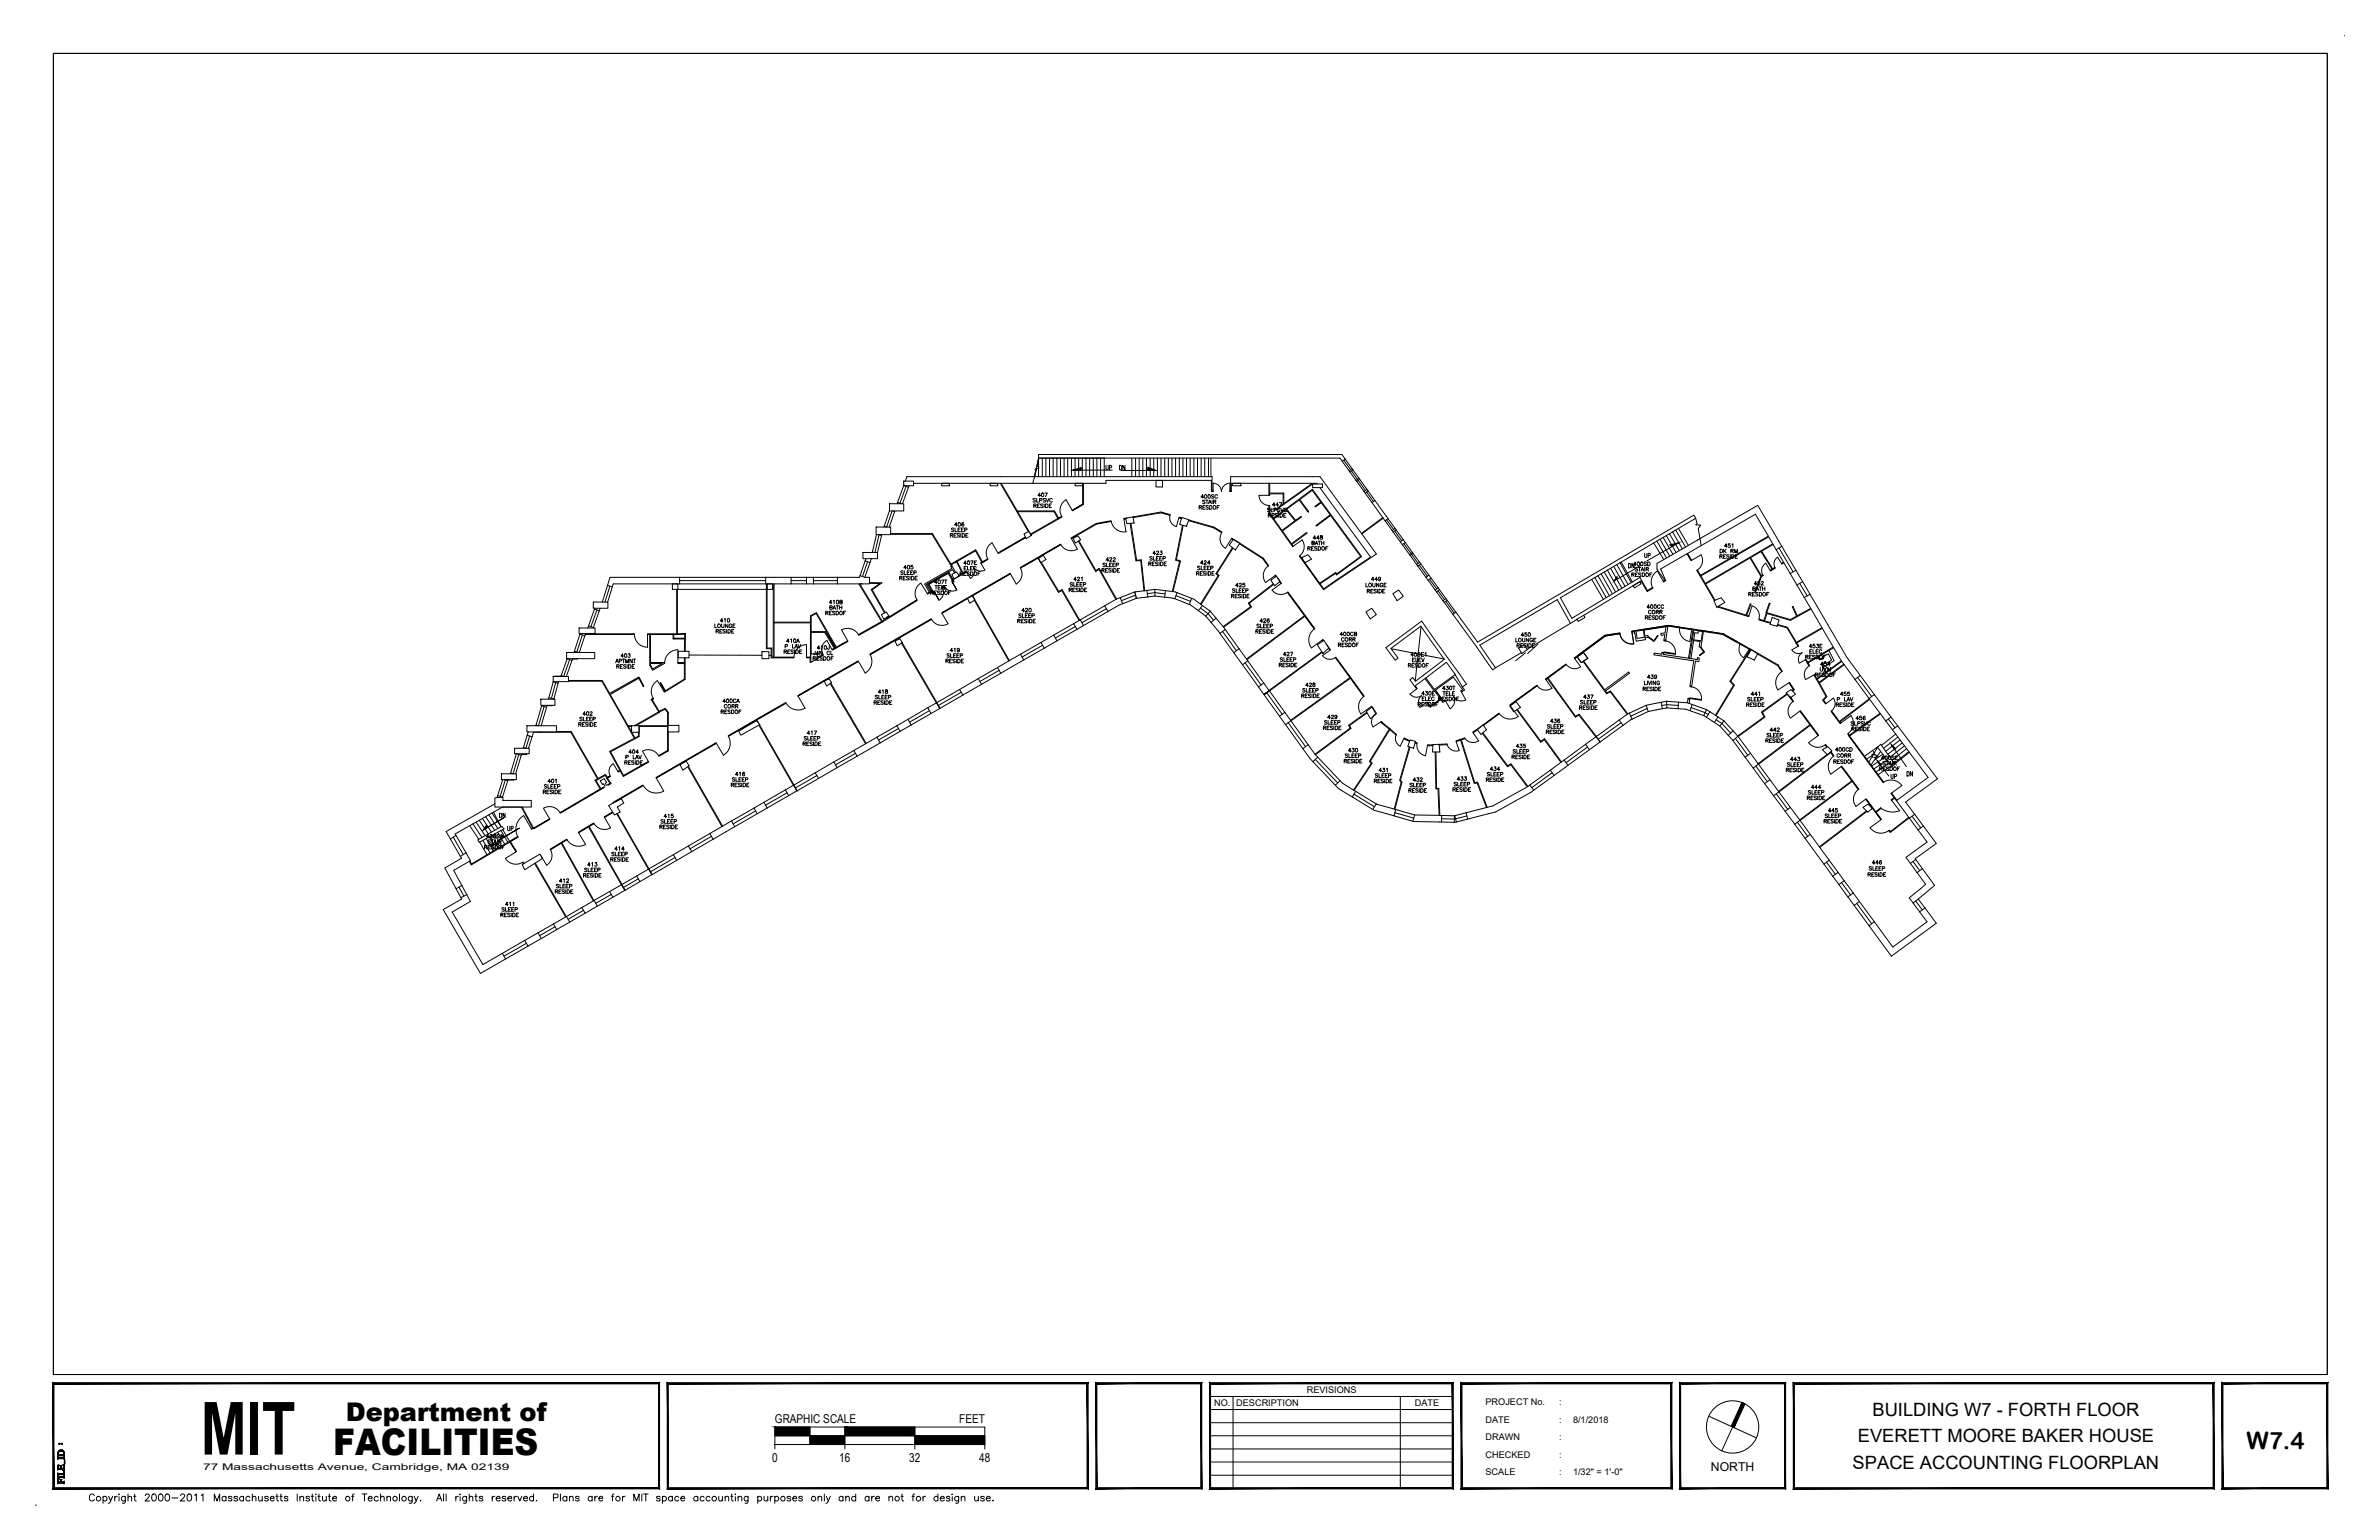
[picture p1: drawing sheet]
<svg xmlns="http://www.w3.org/2000/svg" width="432mm" height="279mm" viewBox="0 0 432 279" stroke-linecap="round" stroke-linejoin="round" font-family="sans-serif">
<defs><g id="words">
<text font-size="13.3" x="36.4" y="263.9">MIT</text>
<text font-size="6.7" x="60.5" y="263.9">FACILITIES</text>
<text font-size="4.7" x="62.8" y="257.8">Department of</text>
<text font-size="4.3" x="407.7" y="262.9">W7.4</text>
<g font-size="4">
<text x="294.6" y="104.4">DN</text>
<text x="91.4" y="152">UP</text>
</g>
<g font-size="3.5">
<text x="200" y="86.4">UP</text>
<text x="202.1" y="86.4">DN</text>
<text x="230" y="93.1">447</text>
<text x="237.4" y="99.1">448</text>
<text x="217" y="103.7">424</text>
<text x="223.3" y="107.6">425</text>
<text x="297.7" y="102.3">UP</text>
<text x="184.5" y="112.2">420</text>
<text x="171.4" y="119.6">419</text>
<text x="227.9" y="114.3">426</text>
<text x="275.2" y="116.8">450</text>
<text x="111.8" y="120.7">403</text>
<text x="232.1" y="120.3">427</text>
<text x="236" y="125.9">428</text>
<text x="329.5" y="122.1">454</text>
<text x="158.4" y="127">418</text>
<text x="286.5" y="128.1">437</text>
<text x="316.8" y="127.4">441</text>
<text x="333" y="127.4">455</text>
<text x="335.8" y="131.9">456</text>
<text x="113.2" y="137.9">404</text>
<text x="145.7" y="134.4">417</text>
<text x="243.8" y="137.6">430</text>
<text x="280.5" y="132.3">436</text>
<text x="320.3" y="134.1">442</text>
<text x="98.4" y="143.2">401</text>
<text x="263.5" y="142.9">433</text>
<text x="269.5" y="141.1">434</text>
<text x="324.2" y="139.3">443</text>
<text x="342.2" y="142.5">UP</text>
<text x="348.2" y="142.2" transform="rotate(-90 348.2 142.2)">DN</text>
<text x="90" y="149.6">DN</text>
<text x="119.6" y="149.6">415</text>
<text x="327.7" y="144.3">444</text>
<text x="330.9" y="148.5">445</text>
<text x="110.8" y="155.6">414</text>
<text x="100.5" y="161.2">412</text>
<text x="105.8" y="158.4">413</text>
</g>
<g font-size="3.3">
<text x="339.9" y="256.9">BUILDING W7 - FORTH FLOOR</text>
<text x="337.2" y="261.7">EVERETT MOORE BAKER HOUSE</text>
<text x="336.3" y="266.4">SPACE ACCOUNTING FLOORPLAN</text>
</g>
<g font-size="3.1">
<text x="168.6" y="107.9">TELE</text>
<text x="317.5" y="107.2">452</text>
<text x="129.8" y="113.9">410</text>
<text x="104.8" y="130.9">402</text>
<text x="132.6" y="141.8">416</text>
<text x="249.4" y="141.1">431</text>
</g>
<g font-size="2.2">
<text x="140.6" y="258.1">GRAPHIC SCALE</text>
<text x="174.1" y="258.1">FEET</text>
<text x="140.1" y="265.3">0</text>
<text x="152.3" y="265.3">16</text>
<text x="165" y="265.3">32</text>
<text x="177.7" y="265.3">48</text>
<text x="310.5" y="266.8">NORTH</text>
</g>
<g font-size="1.7">
<text x="220.4" y="255.1">NO.</text>
<text x="224.4" y="255.1">DESCRIPTION</text>
<text x="237.2" y="252.8">REVISIONS</text>
<text x="256.8" y="255.1">DATE</text>
<text x="269.6" y="254.9">PROJECT No.</text>
<text x="283" y="254.9">:</text>
<text x="269.6" y="258.1">DATE</text>
<text x="269.6" y="261.3">DRAWN</text>
<text x="283" y="258.1">:</text>
<text x="283" y="261.3">:</text>
<text x="285.5" y="258.1">8/1/2018</text>
<text x="36.9" y="266.7">77 Massachusetts Avenue, Cambridge, MA 02139</text>
<text x="269.6" y="267.6">SCALE</text>
<text x="269.6" y="264.5">CHECKED</text>
<text x="283" y="267.6">:</text>
<text x="283" y="264.5">:</text>
<text x="285.5" y="267.6">1/32&quot; = 1'-0&quot;</text>
</g>
</g></defs>
<!-- layer: A-WALL-CORE -->
<g fill="none" stroke="#000" stroke-width=".18">
<path d="M159 95.6h2.7v1.4h-2.7zM159.1 97l-.8 3.2M160 97l-.7 3.2M161.5 91.4h2.5v1.3h-2.5zM161.5 92.6l-1.1 3M162.4 92.7l-1 2.9M164 87.3h1.8v.8h-1.8zM164 88.1h.1M164 88.1l-1.2 3.3M164.3 87.3l.3-.8h55.4v2.6h.2v.1h-.3v-2h-19.2v.5h-34.9M165 88.1l-1.2 3.3M170.9 87.7h1.4v.4h-1.4z"/>
<path d="M179.7 87.7h1.4v.4h-1.4zM185.9 96.9l.8-.5 .5 .7-.9 .6zM188.5 83.1h12M194.8 97.7l.9-.5 .4 .7-.9 .6zM195.1 87.7h1.4v.4h-1.4zM204.3 94l1.3-.2 .2 1.1-1.3 .1zM209.8 87.2h1.2v1.1h-1.2zM214.5 93.9l1.3 .4-.4 1.2-1.3-.3zM223.7 87.7h1.5v.4h-1.5zM223.8 97.9l1.2 .7-.8 1.2-1.1-.9zM231.6 92.4l6.6-4.7h-14.7v1.5h-.3l.2-.1v-2.6h16.2l10.2 14-9.6 6.5-4.3-6.1 .1-.1 3.5 5 2.9-1.9 .2 .2 4.4-3.1-5.5-7.5-2.6 2-.1-.2 2.6-1.9-1.6-2.2-1.1 .8-.1-.1 1.1-.8-1.5-2.1-2.3 1.6 1.6 2.3-1.7-2.2-2.3 1.7 1.7 2 .9-.7 .1 .1-3.4 2.5 1.6 2.4 2.7-2.1 .1 .1-2.7 2.1 .2 .3-.1 .1-3.6-5M233.4 92.5l1.6 2-2.3 1.7-1.5-2.1"/>
<path d="M238.2 87.8h1.8v.7h-1.8zM239.1 87.8l-.1-.1h-.6l-5.4 3.8M239.6 88.5l9.2 12.6-8.5 5.7-.7-.9 2.8-1.9 .2 .3 4.5-3.3-8.9-12.2-7.1 5.2M102.8 118.4h5.1v1.1h-5.1zM102.9 119.5l-1.1 3.2h-1.1M102.9 119.5h.1M104.8 119.5l-.9 .1-1.1 3.1M105.1 113.9h2.9v1h-2.9zM105.3 114.9l-1.1 3.5M107.3 114.9l-1.1 .1-1.1 3.4M107.7 109.2h2.6v1.2h-2.6zM108 110.4l-1.3 3.5"/>
<path d="M108.9 110.4l-1.2 3.5M110.3 109.2l1-3.3h27.8v11.8h.9v1.7h4.1v-.2h-3.6v-6.2h6.6v6.2h-.7v.2h.6v.8l.2-.1M122 105.9h1v1h-1zM123.1 118.2h2v1.2h-2zM138.3 118.2h1.3v1.3h-1.3zM139.2 105.9h1v1h-1zM139.2 105.9h1.1v13.3h-.2v-1.6h-.9zM147.2 118.6h1.2v1l-1.2 .6zM147.2 111.8l.9-.5 3.6 6.2-.2 .1-1.7-3h-2.6zM148.4 119.3l1-.6 .1 .1-1.1 .7M156.1 105.9l4.1 6.9-4.3 2.5-.1-.2 4.2-2.3-4.1-6.9h-15.4v7h6.6v-1.2l1.1-.6 3.6 6.3 2.1-1.1v.1l-2.8 1.6-.1-.2 .4-.2-1.7-2.9h-2.5v3.9M156.1 105.9h.5"/>
<path d="M156.6 100.2h2.7v1.2h-2.7zM157.2 101.4l-1.2 3.3h-45.3l-1.4 4.5M158.2 101.4l-1.2 3.3h.8v1.2h-1.7M160 111.5l.9-.5 .4 .8-.9 .5zM162.4 116.3l.9-.4 .5 .7-1 .6zM172.8 104.2l.8-.4 .5 .7-.9 .6zM173.5 101.8l3.6-2 1.3 2.2-.3 .2-.1-.1 .2-.1-1.1-2.1-3.4 2 1.1 2.1 .6-.4v.2l-.6 .4zM175.6 108.6l.9-.5 .4 .8-.9 .5zM188.5 101.2l.9-.4 .4 .7-.9 .6zM209.6 106.9l-3.6 .5-3.4 1.3-58.5 33.7M209.6 106.9l1.9 .3a12 12 0 0 1 6.4 2.4l1.8 1.3a86.4 86.4 0 0 1 6.8 9l12.2 17 5 5.2 6.1 3.8 7 2 7.2 .1 7-1.8a64.5 64.5 0 0 0 12.4-7.9l10.5-7.7a15.6 15.6 0 0 1 7.6-3.2l1-.2 3.8 .3a18.7 18.7 0 0 1 6.6 3.3 48.9 48.9 0 0 1 6.3 7.8l24.3 33.2 6.3-4.5-2.5-3.5M230.6 105.3l1.1-.8 .6 1-.9 .8z"/>
<path d="M236.3 101.2l1.1-.6 .7 .8-1.3 .7zM239.1 117l1.2-.8 .9 1.4-1.1 1zM247.9 111l1.1-.6 .8 1.1-1.1 .8zM252.8 107.7l1.1-.6 .8 1.1-1.1 .8zM275.6 117.6l1-.6 .6 .8-1 .8zM286.2 112.3l1.3-.7 .2 .4-1.2 .7zM286.3 119.2l1.1-.8 .8 1-1.2 .8zM287.5 111.6l10.4-6.2 1.1 1.9 1-.6v-.1l-1 .5-1.4-2.3-12.3 7.4-2.1-3.7 24.6-14.5-.4-.5-39.2 23-24.6-34h-55.1v.6h54.7l27.7 38.5 .6-.4-2.9-4.2 14.1-8.2 2.3 4.3 1.2-.7M296.4 106.3l1.3-.8 .2 .4-1.2 .8zM296.9 114.5l1.4-.2 .2 1.3-1.3 .2zM300.8 103.3l1.4 2-.3 .1 .1 .2 .3-.3-.9-2M300.8 102.2l18.2-10.5 16.2 27.6 16.5 22-5.8 4.2 5.5 7.5-3.8 2.8 3.5 4.8-3.8 3.2"/>
<path d="M301.4 103.2l4.8-2.7 .7 1.2h.1l-.7-1.3 12.3-7.1 2.4 4-12.4 7.1-.5-1-.1 .1 3.2 5.4M307.6 114.8l.6 .1 .1-.5 .7 .1-.2 1.8-1.4-.2zM308.7 104.5l12.3-7.1 .8 1.3-12.3 7.1zM311.1 109l1.3-.5 .7 .8-1.5 .9zM311.9 110l5 1.6 .8-2h.1l-.8 2 .4 .2v.1l-5.6-1.8M317.8 117.8l1.2 .8-.6 1.2-1.3-.6zM319.7 104.5l-2-3.3 1.9-1.1 2 3.2-.3 .2 .1 .1 .8-.5-.1-.2-.4 .3-2-3.2 2.1-1.2 6.8 11.6-2.4 1.3-.8-1.7-.1 .1 .8 1.7-1.1 .6-4.3-1.2 .6-1.7-.2-.1-1 3.2-.8-.3-.1 .2 1 .3 .5-1.5 4.3 1.3 3.7-2.1 2 3.4-4.8 2.7 .4 .7 .1-.1-.3-.6 4.7-2.6 1.9 3.4-4.6 2.8-.3-.6-.1 .1 .4 .6 4.7-2.8 1.4 2.5 7 9.4-5.7 4.1 6.3 8.5 .1-.1-6.2-8.4 5.6-4 8.7 11.5-5.7 4.2-1-1.3-.1 .1 6.6 8.8-3.9 2.7 3.6 4.9-3 2.5 .8 .9M320 104.4l-.3 .2-1 2.8-.2-.1 1.1-2.7-2-3.4-8 4.8 1.7 2.9M321.7 112l1.2 .5-.4 1.1-1.2-.3zM323.7 102l-.4 .2 .1 .1 .4-.2M93.4 135.8h2.6v1h-2.6zM93.7 136.8l-1.1 3.6"/>
<path d="M93.7 136.8h.1M95.6 136.8v.1h-.9l-1.1 3.5M95.6 131.7h5.4v1.1h-5.4zM95.9 132.8l-1 3M97.9 132.8l-1.1 .1-.9 2.9M98.2 126.8h2.5v1.2h-2.5zM98.3 128l-1 3.7M100.2 128h-.9l-1.1 3.7M100.4 122.7h2.8v1h-2.8zM100.4 123.7l-.8 3.1M100.5 126.8h.1M101.4 123.7l-.9 3.1"/>
<path d="M114.6 131.7h1.4v1.2h-1.4zM116 131.7h5.2M121.2 131.6h2v1.2h-2zM121.3 132.8v3.4l-1.7 1-.1-.1 1.7-.9v-4.4h-5.2v1.8l-5.2 2.8 2.4 4.3 4.5-2.6v.2l-4.6 2.6-2.5-4.6 5.3-2.7v-.7M123.4 138.7l1.1-.6 .6 .8-1.2 .8zM134.1 132.7l3.2-2 .6 .8-3.4 1.9zM149.6 123.6l.9-.5 .4 .8-.9 .6zM233.3 131.4v.1M248 129.1l1-.8 .8 1.3-1 .8zM255.9 134.3l1 .2-.3 1.3-1.1-.4zM258.6 123.1l2.8 3.7M258.9 127.4h.2l.6 .8-.1 .1z"/>
<path d="M260.1 135.1l1.1-.1 .1 1.4h-1.3zM260.5 125.2l1.1 1.5M264.1 122.4l1.3 2.2 .8-.5-8.2-11.4-6.5 4.8 1.7 2.3 .6-.4-1.3-1.8 5.4-4 4.2 6-5.2 4-.5-.7-.5 .4 1.2 1.7 .1-.1-.3-.5 1.6-1.2M264.1 122.4l-3.7 2.7-1.6-2.1M264.1 122.4l-1.6-2.2-3.9 2.9M265.4 124.6l.4 .6-.5 .3-.2-.2 .4-.1-1.7-2.4-3.3 2.4 1.5 2 .3-.2 .1 .1-.5 .3-.4-.5M268.2 132.4l1-.9 .6 .9-1 .9zM274 128.1l1.2-.8 .8 1-1.2 .9zM324.2 125.7l.9-.6 .8 .8-.9 .7zM330.8 136l.9-.6 .8 .8-.8 .7zM89.8 144.8l1.5-.2v.6h5.1v1.2h-6.6zM89.8 145.8l-8.8 5.1 2.8 4.8-3.1 1.8 3.1 5.6-3.4 1.9 6.8 11.6 31.1-17.9"/>
<path d="M91 140.4h2.7v1h-2.7zM91.2 141.4l-1 3.3M93.3 141.4l-1.1 .1-1 3.1M94.8 156.9l3.2-1.9 .5 .7-3.3 2.1zM94.8 146.4l2 3.9-.3 .1-.1-.1 .3-.1-2.1-3.8h-3.4l-8.6 4.9 2.8 4.8-.1 .1 .3 .6 6.9-4.2M110.5 146.1l2.3-1.2 .4 .8-1.2 .7 .6 .9-1.1 .6zM118.3 158.7h.1M144.1 142.4l-56.5 32.6-5.5-9.5 3.3-2-3-5.6 2.8-1.6 .3 .6 7-4.1M144.1 142.4h.1M144.6 143.5l-26.2 15.2M144.6 143.5h.1M144.7 143.5l58.4-33.7 3.2-1.2 1.5-.2a12.1 12.1 0 0 1 9.7 2.4l1.4 1a91.4 91.4 0 0 1 6.6 8.8l11 15.2a49.5 49.5 0 0 0 6.4 7.3l6.5 3.9 7.2 2 7.5 .2 7.3-1.9 6.5-3.6 16.7-12.1a13.8 13.8 0 0 1 14.6-1.8l3 1.9 2.3 2.6 28.8 39.2 8.1-6-3.2-4.4"/>
<path d="M338.1 146.5l1-.6 .7 .8-.8 .6z"/>
</g>
<!-- layer: A-WALL -->
<g fill="none" stroke="#000" stroke-width=".18">
<path d="M161.7 96.9h7.5l3.5 5.8M161.7 96.8h7.5l3.4 5.5 1-.5M181.6 87.7l5 8.7M181.7 87.7l3 5h6.7l.7 1.3 .6-.3 .1 .1-5.7 3.2M184.7 92.8h6.6l.7 1.3-5 2.8zM186.1 97.4l-5 2.9 .1 .1 5-2.8M195.4 97.4l-.1-.2 3.7-2.1 2.7-.5v-.1l-2.7 .5-4.6 2.6 .1 .1 .7-.4 .1 .1M195.7 98.2l3.2 5.5 .6-.4 3 5.4M195.8 98.1l3.1 5.4 .6-.4 3.2 5.6M196.7 87.7v3.8l-2 1.2-.1-.1 1.9-1.1v-3.4M204.6 94l-.6 .1v.1l.3-.1M205.1 95l1.1 6.8 .8-.1 .6 5.5"/>
<path d="M205.3 94.9l1 6.7h.9l.6 5.6M205.6 93.8l5.1-.9 1.7 .5v.1l-1.7-.5-5 .9M214.5 94l-.5-.2v.2l.5 .1M214.6 95.3l-1.2 6.3 .7 .3-1.3 5.4M214.7 95.3l-1.2 6.2 .8 .3-1.4 5.5M215.7 94.3l4.6 1.3 1.5 1v.1l-1.5-.9-4.6-1.3M223.7 99.4l-3 4.7M223.8 97.9l-.3-.2 .1-.1 5.7 3.7 1 1.3-.1 .1-1-1.3-4.2-2.7M223.8 99.5l-2.9 4.6M230.3 87.7v2.2h.2v-.3M230.5 87.7v1.8M251 93.9l-3.9 2.9"/>
<path d="M251.1 94l-3.9 2.9M107.3 115h7.9v.1h-9M117.5 115h5.3v.1h-.5v.7h1.9v.1h-2v-.8h-4.1v5.1h2.5v.2l-2.1 1.2-.6-.9v-5.6h-.4zM122.8 106.9v8.2h1.5l-.1 3.1M123 106.9v8.1l1.4-.1v3.3M123 106.9h16.1M124.2 119.4v.8h-1.2v.2h1.2v2.8l-3.4 2.1-.9-1.5-.1 .1 .9 1.5-.2 .1 .1 .1 3.7-2.3v-3.9M125.1 118.8l13.2 .1M139.6 118.9h.4M157.8 105.8l1.9 .1-1.6 1.1 2.4 4.2M157.8 105.7h2.3l-1.8 1.3 2.4 4.1M161 112l.1 .1-1 .6"/>
<path d="M161.1 111.9l.1 .1 5.2-3.2 .1 .1-6.4 4M163.3 115.9l-.1-.1 5.9-3.4-.1-.1-11.1 6.4 .1 .1 5.1-3 .1 .1M163.6 116.7l6.3 10.8M163.7 116.6l6.3 10.9M168.4 106l3.8-2.2 1 1.7-.2 .1-.9-1.6-3.5 2 .9 1.6-.1 .1zM169.1 107.2l-.2 .1-.7-1.2 4.7-2.8 .3 .7 .3-.2-.7-1.1-.2 .1 .2 .3-5 2.9 .9 1.4-.1 .1M173.6 101.9l-.9 .6 .1 .2M174.7 104l-.7 .4M174.8 104.2l-1.3 .7M175.6 108.6l-4.6 2.7-.1-.1 12.4-7.2 .1 .1-6.9 4 6.7 11.8M176.8 108.9l6.3 11M178.3 101.9l1-.5v.1l-.9 .5"/>
<path d="M188.5 101.2l4.1-2.4-.1-.1-7.3 4.3v.1l3.2-1.8 3.7 6.2 .6-.4 3.2 5.5M189 102l3.2 5.3 .6-.3 3.2 5.5M221.1 104.4l-3.2 5.2M221.3 104.4l-3.3 5.3M226.2 119.6l10.6-7.9-3.1-4.2 .1-.1 4.8 6.7h-.1l-1.7-2.3-10.5 7.9M231.1 105.9l-4.5 3.5 .4 .7-5 3.6M231.2 106l-4.4 3.4 .4 .7-5.1 3.7M231.7 104.6l-.2-.3-.1 .1 .2 .2M231.9 104.8l.7 1-.1 .1-.2-.3M239.9 118.3l-9.6 7M240 118.4l-9.6 7M240.3 116.2l-.2-.2-.1 .1 .1 .2"/>
<path d="M240.7 116.9l.8 1-.1 .1-.3-.4M276.1 118.4l-4.6 2.8M285 113.1l-7.8 4.7M286.5 118.9h.1M286.5 118.9l-.7 .6M287.4 119.9l4.2 5.8 .7-.3 3.2 4.1M291.3 115.3l-5.6 4.1 .1 .1 .7-.6M291.3 115.3l2.7-.5v.2l-2.6 .4M291.4 115.4l-4.7 3.5M294 114.8l-2.7 .5M294 115l-2.6 .4M298.4 114.3l4-.6-.2 1.1-.8 .1 .1 .4 .7-.1-.2 .9"/>
<path d="M301.7 118.5l-.1 .2-1.4-.2v.3l7.2 1.1-.7 4.6M302.7 113.6l-.4 2.6M302.9 113.5l-6.7 1v.2l.4-.1 .4 1.7 1.7-.3-.1-.3 .5-.1v-.3l-.5 .1-.2-1.1M302.9 113.5l2 .3v.1l-2-.3-4.5 .7M302.9 113.5l2 .3M306.9 114.2l.4 .1-.8 5.1-4.6-.7 .1-.2M306.9 114.1l5.9 .9M307.1 114.1l-.1 .1M308.6 114.3l4.2 .7M309.2 114.6l-.5 2.8h-.3l.2-1-1.2-.2-.5 3.3M312.8 115l3 1.7M315.8 116.8l-3.1-1.7-5.3-.8-.7 5.2 1.4 .2v-.4l.3 .1-.1 .6-.6-.1-.6 4.6"/>
<path d="M315.9 116.8v.1M317.7 117.9l-3.6 5.7 .7 .7-3.3 5.6M317.7 117.9l.1 .1M319 118.7l3.7 2 .7 1.2 .1-.1-.8-1.2-5.1-2.9-.1 .1 .1 .1-3.6 5.7 .6 .7-3.2 5.5M320.2 112.7l1.1 .4M320.3 112.6l1.1 .3M322.6 113.4l1.8 .5 1.6 2.7M322.6 113.3l1.8 .5 1.7 2.7M97.9 132.9h5.7l4.9 8.4-.5 .3 .9 1.5-7.3 4.3 .1 .1 8-4.6-.1-.2-.5 .4-.9-1.5 1.6-.9 .9 1.4-.4 .3v.1l.6-.3-.6-1M101 132.7h2.7l4.9 8.5 1.3-.7 .4 .5 .4-.2 .1 .1-.5 .3M103.2 123.5h6.1l1.4 2.3 5.3-3 .9 1.7-.2 .1-.8-1.5-5.1 2.9 3.2 5.7h.6M103.2 123.6h6l5.9 10.4"/>
<path d="M112.5 139.7l-.4 .2 .1 .2 .3-.2M114.6 131.8h-.5l.5 1M114.7 132.9l.5 1M118.1 120.4h2.1l-1.7 1-.4-.7zM119.6 129.2l1.1-.5 .5 .6v2.4M119.6 129.3l-4.2 2.4M121.3 131.6v-2.4l-.6-.7-1.1 .5-1.2-2 .2-.2-.1-.1-.3 .2 1.4 2.3-4.5 2.5M124.4 138.1l5.6-3.2v-.2l-10.9 6.4v.1l5.2-3M124.4 138.1h.1M124.8 139.1l6.2 10.9M124.9 139l6.3 10.9M137.3 130.8l-5.1 2.8v-.1l10.4-6 .1 .1-5.3 3 .3 .6"/>
<path d="M137.7 131.6l6.3 10.9M137.9 131.5l6.2 10.9M150.4 123.2l5.4-3.2v-.1l-11 6.3 .1 .1 5.3-3M150.7 124l6.4 10.9M150.8 123.9l6.4 11M234.2 130.7l10.8-7.7-2.6-3.7 .1-.1 5.1 7.1-.1 .1-2.4-3.3-10.8 7.7M248.1 129.2l-3.3 2.4 .2 .5-6.3 4.7M248.1 129.3l-3.1 2.3 .2 .6-6.4 4.7M248.7 138.1l3.6-5.7 1 .9 .2-.1-2.7-2.3-.1 .1 .1 .2 1.4 1.1-3.6 5.8M248.9 138.5l-3.2 4.8M248.9 128.4l-.1-.2 .2-.1 .8 1.3-.1 .1M249.1 138.5l-3.3 4.9"/>
<path d="M255.8 135.5l-1.7 6 .2 .4-1.2 4.9M255.9 134.4l-1-.5-.1 .1 1 .5M255.9 135.6l-1.7 5.9 .3 .4-1.3 4.9M256.9 134.7l.3 .1v.1l-.4-.1M260.1 135.1h-1v.1l1 .1M260.5 136.4l.1 6.7 .4 .1 .2 4.7M260.6 136.4l.1 6.6 .4 .1 .2 4.8M261.2 135.1l1.4-.1 .1 .1-1.5 .1M261.4 126.8l-1.8 1.3M261.5 126.9l-1.9 1.4M269 133l4.6 6.1M269.1 133l4.6 5.9"/>
<path d="M269.3 131.6l2.8-2.1v-.1l-4.8 3.4 .1 .1 .8-.5M274.2 138.8l3 3.9M274.2 138.6l3.1 4.1M274.5 127.7v.1M274.6 127.7l4.4-3.3-.1-.1-4.9 3.6 .1 .1 .4-.3M275.3 128.8l4.3 5.9 .7-.5 3 4.1M275.4 128.7l4.3 5.8 .6-.5 3.1 4.2M287.3 120l4.3 5.9 .7-.4 3.1 4.1M289.8 133.6l-3.2-4-.6 .3-5-6.9 3.3-2.4-.1-.1-3.7 2.7 .1 .1 .3-.2 5 7 .7-.3 3.1 3.9M291.2 125.2l4.4-3.3 .2 .2-4.4 3.3M306.4 126.8l-.1 .7M306.7 126.8l-.1 .8"/>
<path d="M319.1 138.5l9.4-7-1.8-2.5 .1-.1 3.3 4.5-.1 .1-1.4-1.9-9.4 7.1M324.3 125.9l-4.6 3.3 .5 .9-4.8 3.4M325 126.6h.1M325 126.6l.5 .6-.1 .1-1-1.3-4.5 3.2 .5 .9-4.9 3.5M325.3 125.3l.2-.2-.8-1.2 .1-.1 .9 1.4-.3 .2M328.2 120.3l.3 .5h-.2l-.2-.5M331.6 136.9l-8.8 6.7M331.7 135.5l-.3-.4-.1 .1 .2 .3M332.3 136.4l.6 .7-.1 .1-.5-.7-9.4 7.2M334.7 120.5l-4.5 3.3-.4-.6M334.7 120.6l-4.5 3.3 1.4 2.5-.6 .6 .4 .6-.1 .1-.5-.7 .6-.6-1.7-3.2M335.7 133.4l-.2-.3-.1 .1 .2 .3"/>
<path d="M339.3 126.8l-5.4 4.1-1.5-1.9h-.1l1.7 2.3 .1-.1-.2-.2 5.5-4.1M92.6 152.7l1.2 1.8-.1 .1-1.2-1.8M95.1 156.7l-.2-.3-.1 .1 .2 .2M96.8 150.3l3-1.8v.1l-2.9 1.8zM97 156.7l5.7 9.7M97.1 156.6l5.7 9.7M110.1 142.5l-.2-.4 .2-.1-.4-.7-.8 .4 .4 .6 .2-.1 .3 .4M110.3 141.2h.1M111.2 147.3l-1.5 .9v.1l1.5-.9M111.7 145.5l5.1-3-.1-.1-5.4 3.2v.1M111.9 147.7l5.8 10M112 147.6l5.8 10"/>
<path d="M267.7 142l-2.5-7.8 .7-.2-.1-.1-1.5 .5v.1l.8-.2 2.5 7.8M268.1 142.1l1.7 4.4M268.2 141.9l1.7 4.6M326.7 148.8l9.4-7.1-1.9-2.6 .1-.1 3.1 4.2-.1 .1-1.1-1.5-9.5 7.1M338.8 147.1l-8.6 6.5M338.9 147.2l-8.6 6.5M339.6 146.5l-1-1.5 .1-.1 1.8 2.4 .9-.7 .1 .1-1 .7 1 1.2-.1 .1-1.7-2.1M343.8 144.7l-.5 .4v.1l.6-.4M346.4 148.3l-3.3 2.6-.2-.3-.1 .1 .3 .3 3.4-2.6M107.8 163.4l-5.8-10.5 .9-.5v-.2l-3 1.9v.1l2-1.2 5.8 10.4M112.9 160.5l-6-10.5 .9-.6v-.1l-2.8 1.7v.1l1.8-1.1 6 10.5"/>
</g>
<!-- layer: A-GLAZ -->
<g fill="#000" stroke="#000" stroke-width=".18">
<path d="M289.7 133.6l.7 1z"/>
<path d="M229.4 126l1-.7zM229.4 126l1-.7z"/>
</g>
<!-- layer: A-DOOR -->
<g fill="none" stroke="#000" stroke-width=".18">
<path d="M194.5 97.7l1.1 1.9a2.19 2.19 0 0 1-3-.8M194.6 92.6l-1.1-1.9a2.19 2.19 0 0 0-.8 3M204 94.2l.4 2.3a2.32 2.32 0 0 1-2.7-1.9M212.4 93.5a1.66 1.66 0 0 0 1.1 2M214 94l-.5 1.6M220.2 87.7a1.51 1.51 0 0 1 1.5 1.5 1.56 1.56 0 0 1 1.5-1.5M220.2 87.7v1.5M221.7 96.7a2.04 2.04 0 0 0 .7 2.8M223.2 87.7v1.5M223.5 97.7l-1.1 1.8M230.4 89.9h-1.9a1.85 1.85 0 0 0 1.9 1.8M234.6 99.2l1.7-1.3a2.11 2.11 0 0 1-.5 3"/>
<path d="M115.1 115a2.38 2.38 0 0 0 2.4 2.4v-2.3M123 117.9a2.38 2.38 0 0 0-2.4 2.4M123 117.9v2.4M144.1 119.2a2.25 2.25 0 0 1 2.3-2.2v2.2M151 117.8l-.9-1.6a1.85 1.85 0 0 0-.7 2.5M155.8 115.1a2.25 2.25 0 0 0-3.1-.8l1.2 2M157.9 118.8a2.44 2.44 0 0 1-.9 3.3l-1.2-2.1M167.1 105.8a2.19 2.19 0 0 0-.7 3M167.1 105.8l1.2 1.9M171 111.3l1.1 1.9a2.19 2.19 0 0 1-3-.8M178 102.1l.8 1.3M178.8 103.4a1.51 1.51 0 0 1-2.1-.5 1.53 1.53 0 0 1-.6 2l-.7-1.3"/>
<path d="M181.1 100.3l-1-1.8a2.11 2.11 0 0 0-.8 2.9M185.2 103.1a2.11 2.11 0 0 1-.8 2.8l-1-1.8M230.2 102.7a2.13 2.13 0 0 0-.5 3l1.7-1.3M232.5 105.9l-1.6 1.2a1.98 1.98 0 0 0 2.7 .4M238.5 114.1a2.44 2.44 0 0 0-.5 3.5l2-1.5M241.4 118l-1.4 .9a1.66 1.66 0 0 0 2.4 .4M285.8 119.5l1.1 1.5M296.2 114.7l.3 2.1a2.19 2.19 0 0 1-2.5-1.8M299.2 115.5l1.1 .8 .7-1h-.1l-.8 1-1-.7zM300.8 103.6a2.25 2.25 0 0 0-.8 3.1M300.8 103.6l1.2 2M301.7 118.3l.3 .1v.1h-.3z"/>
<path d="M302 118.3l2.1 .3v.1l-2.1-.3zM302 116.1l.3 .1v.1h-.3zM302.3 116.3a2.13 2.13 0 0 1 1.8 2.4M302.3 116.2h.1M304.9 113.9a2.19 2.19 0 0 0 1.8 2.5l.3-2.2M307 101.7l1.7-1a2.04 2.04 0 0 1-.7 2.7M308.6 117.5l.7 .9-.8 .6-.1-.1 .9-.7-.6-.8zM315.9 116.8a1.85 1.85 0 0 0 .6 2.5M317.5 117.8l-1 1.5M318 109.9a1.92 1.92 0 0 1 1.2 2.4M318 109.9l-.6 1.9M321.3 103.5l-.8-1.3a1.58 1.58 0 0 0-.5 2.2"/>
<path d="M322.6 101.1a1.39 1.39 0 0 0-.4 1.9M322.7 101.1l.7 1.2M325.2 117.9a1.39 1.39 0 0 0 1.9 .5M326.4 117.2l-1.2 .7M327.1 118.4a1.39 1.39 0 0 0-.5 1.9l1.2-.7M111.3 138.6l.8 1.3M111.3 138.5a1.6 1.6 0 0 0-.6 2.2M116.6 136.3a2.13 2.13 0 0 1 2.9 .8M119.3 123.5l1.2 2M119.3 123.5a2.32 2.32 0 0 0-.7 3.2M130 134.9l1.3 2.1M132.2 133.6a2.51 2.51 0 0 1-.9 3.4"/>
<path d="M142.7 127.6a2.51 2.51 0 0 0 3.4 .9M144.9 126.3l1.2 2.2M247.5 126.4a2.25 2.25 0 0 0-.5 3.1l1.8-1.3M249.7 129.5a1.73 1.73 0 0 0-.5 2.4l1.5-.9M253.4 133.4a1.51 1.51 0 0 0 .7 2M254.8 134l-.7 1.4M257.1 125l-1.2 .9a1.51 1.51 0 0 0 2.1 .3M257.2 134.9a1.92 1.92 0 0 0 1.5 2.2l.4-1.9M258 126.2a1.51 1.51 0 0 0-.3 2.1M258.9 127.4l-1.2 .9M262.4 127.1l.8 1.5M263.8 126.3a1.66 1.66 0 0 0 2.2 .7"/>
<path d="M263.8 126.3a1.66 1.66 0 0 1-.6 2.3M264.3 134.5l.5 1.7a1.73 1.73 0 0 1-2.1-1.1M265.3 125.5l.7 1.5M265.9 133.9a1.79 1.79 0 0 0 2.5 .5M267.4 132.9l1 1.5M272.1 129.5a2.44 2.44 0 0 0 3.4 .5M274.1 128l1.5 2M279 124.4a1.92 1.92 0 0 0 2.7 .5M280.6 123.3l1.1 1.6M284.3 120.6a1.85 1.85 0 0 0 2.6 .4M306.4 126.7h.3v.1h-.3zM306.7 124.5h.4l-.1 .1h-.3z"/>
<path d="M307 124.6a2.13 2.13 0 0 1 1.8 2.4M308.8 126.9l-2.1-.3v.1l2.1 .3M323.4 121.9a2.38 2.38 0 0 0-.7 3.3M324.7 123.9l-2 1.3M325.4 127.3a2.13 2.13 0 0 0-.4 3M326.7 129l-1.7 1.3M328.3 134.7a2.13 2.13 0 0 0 2.9 .5M328.4 120.8a1.85 1.85 0 0 0-.7 2.5M329.3 122.4l-1.6 .9M330 133.5l-1.7 1.2M332.8 126.6a1.66 1.66 0 0 1-.4 2.4M332.8 137.2a2.32 2.32 0 0 0-.5 3.3l1.9-1.4"/>
<path d="M332.8 126.7l-1.4 .9M336 129.8l-1.9 1.4M93.7 154.6l-2 1.1a2.25 2.25 0 0 0 3.1 .8M95.1 148l1.4 2.4M98.2 155.2l1 1.8M99.9 154.2a2.04 2.04 0 0 1-.7 2.8M101.6 147.4a2.19 2.19 0 0 0-3-.8l1.2 1.9M105 151.1l1.3 2.1a2.44 2.44 0 0 1-3.4-.9M109.7 148.3l1.1 1.9a2.19 2.19 0 0 1-3-.8M119.1 141.2l1.4 2.3a2.72 2.72 0 0 1-3.7-1M337.3 143.2a2.19 2.19 0 0 0-.4 3.1M338.6 145l-1.7 1.3"/>
<path d="M339.4 150.2a2.44 2.44 0 0 0 3.4 .5M341.4 148.7l-2 1.5M341.4 146.7a3.5 3.5 0 0 0 3.4 .4M343.3 145.2l1.5 1.9M345.2 142.5l-2 1.5"/>
</g>
<!-- layer: A-GLAZ -->
<g fill="none" stroke="#000" stroke-width=".18">
<path d="M159.4 97l.6 .1M159.5 97l-.7 3.2M160.5 95.5l.5 .1M161.9 92.7l-1 2.9M162.1 92.7l.3 .1M162.9 91.1l.7 .3M164.2 88.1l.7 .3M164.5 88.3l-1.1 3M243.9 83.5l1.2 1.7M244.2 83.3l-.6 .4M245.3 85.5l1.1 1.5M245.4 85l-.5 .4"/>
<path d="M245.6 85.3l-.6 .4M246.5 87.2l1.3 1.8M246.6 86.8l-.5 .4M246.8 87l-.5 .3M248 89.3l1.3 1.7M248.1 88.8l-.5 .4M248.3 89.1l-.5 .4M249.5 90.8l-.5 .4M251.7 94.3l1.3 1.8M251.9 94.1l-.5 .4M253.1 96.3l1.3 1.8M253.2 95.9l-.5 .4"/>
<path d="M253.4 96.2l-.5 .3M254.7 97.9l-.5 .4M254.8 98.6l1.3 1.8M255.1 98.4l-.6 .4M322.9 99.4l2.6 4.4M323.4 99.1l-1 .6M102.9 119.5l.9 .3M103.4 119.7l-1.1 3M104.3 118.1l.7 .3M105.3 115.1l.8 .3M105.7 115.2l-1 3.1M106.8 113.6l.9 .3"/>
<path d="M107.9 110.5l.9 .3M108.3 110.7l-1.1 3M110.3 106.2l.8 .3M110.7 106.4l-.9 2.8M123.4 105.3h15.6M123.4 104.7v1.2M139 104.7v1.2M143.6 105.3h2.8M143.6 104.7v1.2M146.4 104.7v1.2M147.6 105.3h4.4M147.6 104.7v1.2"/>
<path d="M152 104.7v1.2M156.1 104.5l.9 .2M157 101.8l.9 .3M157.5 101.9l-1 2.7M158.3 100.2h.4M185.2 118.7l.6 1M188.9 116.6l.6 1M189.2 117.1l-3.7 2.1M191.3 115.2l.5 1.1M194.9 113.1l.6 1.1M195.2 113.7l-3.6 2.1M196.1 112.5l.6 1"/>
<path d="M200.5 109.9l.6 1M200.8 110.4l-4.4 2.6M203.3 108.4l.5 1.1M206 107.4l.3 1.2M206.1 108l-2.5 1M208.2 107.1l.1 1.2M208.3 107.7l1.3-.2 1.9 .3M209.6 106.9v1.2M211.5 107.2l-.1 1.1M213.4 108.1l2.7 1M213.6 107.5l-.4 1.1M216.3 108.6l-.4 1.1"/>
<path d="M217.9 110.3l1.4 1 1 1.2M218.2 109.8l-.7 1M219.7 110.9l-.8 .9M220.7 112.2l-.9 .7M221.9 114.6l2.5 3.5M222.4 114.2l-1 .7M224.9 117.7l-1 .7M226.5 119.9l-1 .7M256.2 100.6l1.2 1.6M256.4 100.2l-.6 .4M256.5 100.4l-.5 .4M257.6 102.5l1.5 2.1"/>
<path d="M257.7 102l-.6 .4M257.9 102.3l-.6 .4M259.3 104.3l-.5 .4M259.5 105.1l1.3 1.7M259.8 104.9l-.6 .4M261 107.2l1.2 1.6M261 106.7l-.5 .4M261.3 107l-.6 .4M262.4 109.1l1.6 2.1M262.4 108.6l-.5 .4M262.7 108.9l-.6 .4M264.2 111.1l-.5 .3"/>
<path d="M304.9 113.9l2.1 .3M304.9 113.8l2.2 .3M304.9 113.8l2.2 .4M315.9 116.8l1.6 .9M315.9 116.8v.1M317.6 117.7l-1.8-1v.1l1.7 1M326 103.5l-1.1 .5M326.7 105.8l1.3 2.3M327.2 105.5l-1 .6M328.5 107.8l-1 .6M93.7 136.8l.9 .2M94.2 136.9l-1.1 3.5"/>
<path d="M95.7 133.4l.9 .3M96.1 133.5l-.6 2.3-.5-.2M97.3 131.5l.4 .2M98.3 128.1l.9 .2M98.8 128.2l-1.1 3.5M99.6 126.6l.9 .2M100.4 123.7l.9 .3M100.9 123.8l-.8 2.9M101.9 122.6l.4 .1M151.4 138.2l.5 1.1M155 136.2l.6 1M155.3 136.7l-3.6 2.1"/>
<path d="M159.2 133.7l.6 1.1M162.8 131.7l.6 1M163.1 132.2l-3.6 2.1M164.8 130.5l.6 1M168.4 128.4l.6 1M168.7 128.9l-3.6 2.1M170 127.5l.6 1M174.2 125.1l.6 1M174.5 125.6l-4.2 2.4M177.6 123.1l.6 1.1M181.1 121.1l.5 1M181.3 121.6l-3.4 2"/>
<path d="M226 120.3l2.9 4M229.4 123.9l-1 .7M229.9 125.7l2.8 3.9M230.4 125.3l-1 .7M233.2 129.2l-1 .7M233.8 131.1l3.2 4.4M234.3 130.8l-1 .7M237.4 135.1l-.9 .7M238.7 137.8l4.1 4.2M239.2 137.4l-.9 .8M281.4 139.7l.7 1M283.9 137.9l.7 .9"/>
<path d="M287.8 135l.7 1M288.2 135.5l-4 2.9M289.7 133.6l.7 1M293.9 130.6l.7 1M294.3 131.1l-4.2 3M295.7 129.4l.5 1.1M298.8 128l.4 1.1M299 128.5l-3 1.4M301.5 127.4l.2 1.2M302.5 127.2v1.2M304.6 128l-2.1-.2-.9 .2M304.7 127.4l-.1 1.2"/>
<path d="M306.9 128.4l2.6 .9 .5 .3M307.1 127.8l-.4 1.1M309.7 128.7l-.5 1.1M310.4 129.1l-.7 1M311.5 130.6l1 .7 1.6 1.7M311.8 130.1l-.6 1M312.9 130.8l-.7 .9M314.6 132.6l-.9 .8M315 134l2.2 3M315.4 133.6l-.9 .7M317.7 136.7l-.9 .7M318.7 139l2.1 2.8"/>
<path d="M319.2 138.6l-1 .8M337.2 122.9l2.5 3.5M337.6 122.5l-.9 .8M340.2 126l-1 .7M342.8 130.5l1.2 1.6M343.2 130.1l-.9 .7M344.4 131.7l-.9 .7M82.3 151.9l1.8 3.1M82.8 151.6l-1.1 .6M84.6 154.7l-1 .7M90.3 144.3l.9 .3M91.5 141.4l.7 .3"/>
<path d="M91.7 141.5l-.9 3M92.7 140.2l.4 .2M115.6 158.9l.6 1M115.9 159.4l-2.7 1.6M117.8 157.6l.5 1.1-.6-1M122.2 155.1l.6 1M122.5 155.6l-4.4 2.6M124.9 153.5l.7 1M128.8 151.2l.6 1.1M129.1 151.7l-3.9 2.3M132.8 148.9l.6 1.1M136.9 146.6l.5 1"/>
<path d="M137.2 147.1l-4.1 2.4M138.7 145.6l.5 1M142.6 143.3l.5 1M142.8 143.8l-3.8 2.3M144.1 142.4l.5 1.1M148 140.2l.6 1M148.3 140.7l-3.9 2.3M243.2 141.6l-.8 .9M245.7 144.1l3.8 2.3M246.1 143.6l-.7 1M249.8 145.9l-.6 1M253.2 147.4l3.4 1"/>
<path d="M253.3 146.9l-.3 1.1M256.8 147.9l-.4 1.1M261.7 148.5l2.3 .1M261.7 147.9l-.1 1.2M264 148v1.2M264 148l.3 1.1M266.1 147.5l.3 1.1M266.2 148l-2 .6M277.7 142.4l.7 1M281.7 140.2l-3.7 2.7M321.3 141.5l-1 .7M322.4 144l2.1 2.8"/>
<path d="M322.9 143.7l-1 .7M325 146.5l-1 .7M326.2 149.2l1.9 2.5M326.7 148.8l-1 .7M328.6 151.4l-1 .7M331.5 156.4l1.6 2.2M332 156.1l-.9 .7M333.6 158.3l-1 .7M334.7 159.8l-.9 .7M347 148.1l1.6 2.1M347.2 156.3l1.2 1.7M347.5 147.7l-.9 .7"/>
<path d="M347.7 155.9l-1 .7M348.9 157.6l-.9 .7M349.1 149.9l-1 .7M83.3 160.9l.9 1.7M83.8 160.7l-1 .5M84.7 162.3l-1 .6M91.2 173l.6 1M95.2 170.6l.6 1.1M95.5 171.1l-4 2.4M97.7 169.2l.5 1.1M100.4 167.6l.6 1M100.7 168.1l-2.7 1.6"/>
<path d="M102.8 166.3l.6 1M105.6 164.6l.6 1.1M105.9 165.2l-2.8 1.6M107.8 163.4l.6 1M110.7 161.7l.5 1.1M110.9 162.3l-2.8 1.6M112.8 160.5l.6 1M112.9 160.5l.6 1M334.2 160.1l1.7 2.3M336.4 162l-1 .7M337 163.9l2.7 3.7M337.5 163.6l-1 .7"/>
<path d="M340.2 167.2l-1 .8M347.7 163.5l1.2 1.6M349.4 164.7l-1 .7"/>
</g>
<!-- layer: A-MISC -->
<g fill="none" stroke="#000" stroke-width=".18">
<path d="M187.8 86v.5M188.5 83.1l-.3 1.4 .4 .4-.8 .3h.3l-.7 2.5M188.5 83.1v3.4M188.5 83.1l-.8 3.4M189.2 83.1v3.4M189.8 83.1v3.4M190.5 83.1v3.4M191.1 83.1v3.4M191.8 83.1v3.4M192.5 83.1v3.4M193.1 83.1v3.4M193.8 83.1v3.4"/>
<path d="M194.5 83.1v3.4M194.7 85.3h7.2M195.1 83.1v3.4M195.8 83.1v3.4M196.4 83.1v3.4M197.1 83.1v3.4M197.8 83.1v3.4M198.4 83.1v3.4M203.5 85.4h6.3M206.8 83.1v3.4M207.4 83.1v3.4M208.1 83.1v3.4"/>
<path d="M208.8 83.1v3.4M209.4 83.1v3.4M210.1 83.1v3.4M210.7 83.1v3.4M211.4 83.1v3.4M212.1 83.1v3.4M212.7 83.1v3.4M213.4 83.1v3.4M214.1 83.1v3.4M214.7 83.1v3.4M215.4 83.1v3.4M216 83.1v3.4"/>
<path d="M216.7 83.1v3.4M217.4 83.1v3.4M218 83.1v3.4M218.7 83.1v3.4M219.3 83.1v3.4M219.8 83.1v3.4M300.7 98.2l1.8 3M301.3 97.8l1.8 3.1M301.9 97.5l1.7 3.1M302.4 97.2l1.8 3M303 96.8l1.8 3.1M303.6 96.5l1.8 3.1"/>
<path d="M304.1 96.2l1.8 3M304.6 95.9l1.8 3M304.7 98.5l-5.8 3.3M307.8 94l.2 1-.2 .2 .9 .1-.5 .6 .6 3.1M252.5 117.7l9.6 1.9M257.9 113.7l-1 9.8M276.9 118.4l-1.8 1.5M279.1 116.9l-1.8 1.7M288.9 105.1l2.1 3.6M289.5 104.8l2 3.6M290 104.5l2.1 3.6M290.6 104.1l2.1 3.6"/>
<path d="M291.2 103.8l2 3.6M291.8 103.4l2 3.7M292.3 103.1l2.1 3.6M292.9 102.8l2.1 3.6M293.5 102.4l2 3.6M297.9 102.6l-4.9 2.8M338.4 137.2l2.4-1.7-1.6 2.8M340 136.3l.3 .7-.5-.2 .1 .6M340 136.9l-1.2 .8M340.3 136.9l.6 .3-.8 .2 .4 .2M340.7 138l2.1 2.8M340.8 135.6l.6-.6 2.5 3.6-.5 .5z"/>
<path d="M341.3 136.3l-1.7 2.5M341.7 136.8l-1.4 1M342.2 137.4l-2.5 1.6M342.5 137.9l-2.4 1.6M342.9 138.4l-2.4 1.7M343.3 135.1l2.7 4M343.3 138.9l-2.4 1.6M344.1 133.2l-2.6 2M344.5 133.7l-2.6 2.1M344.9 134.3l-2.6 2M345.3 134.8l-2.6 2.1M345.7 135.3l-2.7 2.1"/>
<path d="M346 135.8l-2.6 2.1M346.4 136.4l-2.6 2.1M346.6 136.5l-2.7 2.1M85.3 149.8l1.6 2.5M85.8 149.5l1.7 2.4M86.4 149.2l1.6 2.4M86.7 152.4l4.4-2.5 .4 .5-4.5 2.4zM87 148.8l1.6 2.5M87.1 152.8l1.3 2.3M87.6 148.5l1.6 2.5M87.6 152.5l1.4 2.2M87.7 150.6l3.7-2.2-3.7 2.2"/>
<path d="M88.1 148.2l1.7 2.4M88.2 152.1l1.3 2.3M88.8 151.8l.5 1M89.2 151.6l.3 2.8M89.3 153l.4 .3h-.7l.6-.3zM89.8 153.2l.7-.2h-.4l.4 .2zM89.9 152.9l.6 .9M91.1 153.5l-1.3-2.2 .2 2.8"/>
</g>
<path d="M194.7 85.3l1.6-.5v.5zM208.4 84.8l1.4 .6h-1.6zM303.1 98.9l1.6-.4-1.3 .6zM293.5 104.6l.1 .3-.6 .5zM340.7 138l.8 .7-.3 .2zM343.3 135.1l.8 .7-.3 .2zM88.3 149.7l.3 .3-.9 .6z" fill="#000" stroke="#000" stroke-width=".18"/>
<!-- layer: A-AREA-FICM$TXT -->
<g fill="none" stroke="#000" stroke-width=".18">
<path d="M172.5 97.1h.4v-.2l-.4-.1v.7M172.7 97.1l.2 .4M173.1 95.9l-.1-.1-.3 .1 .4 .4-.1 .2-.3-.1M173.2 97.1h.2M173.3 95.8v.7h.4M173.6 96.8h-.4v.7h.4M173.7 95.2h-.4l.3-.4v.7M173.9 96.1h.2M174.2 96.9l-.2-.1-.3 .1 .5 .4-.2 .2-.3-.1M174.3 95.8h-.4v.7h.4M174.4 96.8v.7M174.5 96.1h.2"/>
<path d="M174.6 96.8h.3a.37 .37 0 0 1 .2 .3 .37 .37 0 0 1-.2 .4h-.3zM174.9 95.8h-.4v.7h.4M174.9 94.9v-.1a.29 .29 0 0 0-.4 .3 .29 .29 0 0 0 .4 .3 .21 .21 0 0 0-.1-.3 .21 .21 0 0 0-.2 .1M175.1 96.2l.4-.1v-.2l-.4-.1v.7M175.3 97.1h.2M175.7 96.8h-.4v.7h.4M187.6 91.8l.4-.1 .1-.1-.5-.2v.7M187.9 91.8l.2 .3M187.9 90.5h-.4l.4 .4-.1 .2-.3-.1M188.2 90.4v.7h.3M188.3 91.8h.2M188.7 90.8h.4v-.3l-.4-.1v.7"/>
<path d="M188.7 91.4h-.4v.7h.4M188.9 89.9h-.5l.3-.5v.7M189.3 91.5h-.4l.4 .4-.1 .2-.3-.1M189.5 91.4v.7M189.6 89.4h.5l-.3 .7M189.8 90.5h-.5l.5 .4-.1 .2-.4-.1M189.8 91.4h.2a.35 .35 0 0 1 .2 .4 .35 .35 0 0 1-.2 .3h-.2zM189.9 90.4l.2 .7 .3-.7M190.5 91.8h.2M190.9 91.4h-.4v.7h.4M191 90.6a.28 .28 0 0 0-.4 0 .28 .28 0 0 0 0 .4 .28 .28 0 0 0 .4-.1M210.6 100h.3l-.2 .2a.22 .22 0 0 1 .2 .4 .21 .21 0 0 1-.4-.1"/>
<path d="M217.6 92h.5v-.2l-.5-.1v.7M217.9 92l.2 .4M218.3 92h.3M218.5 90.2h-.5l.3-.5v.7M218.7 89.8l.1-.1a.32 .32 0 0 1 .3 .4 .32 .32 0 0 1-.4 .3zM218.7 90.8h-.4v.2l.4 .1v.2h-.4M218.7 91.7h-.4v.7h.4M218.8 90.7h.5M219.1 90.7v.7M219.3 91.8h-.4v.2l.4 .1v.2h-.4M219.3 89.8l.1-.1a.32 .32 0 0 1 .3 .4 .32 .32 0 0 1-.4 .3zM219.3 91.4l.3-.7 .3 .7"/>
<path d="M219.4 91.2h.3M219.6 91.7a.36 .36 0 0 1 .4 .2 .36 .36 0 0 1-.1 .5h-.3zM220 90.7v.7M220.3 91.1l.4-.1v-.2l-.4-.1v.7M220.3 89.8l-.1-.1-.3 .1 .4 .4-.1 .2-.3-.1M220.5 91.1l.2 .3M220.9 92h.3M221 89.9a.24 .24 0 0 0-.3-.2 .24 .24 0 0 0-.2 .3v.2a.24 .24 0 0 0 .2 .2 .24 .24 0 0 0 .3-.2M221.3 91.7h-.4v.7M312.2 99.6h.2a.34 .34 0 0 1 .3 .4 .34 .34 0 0 1-.3 .3h-.2zM312.9 99.6v.7M313 99.9l.3 .4"/>
<path d="M313.3 99.6l-.4 .5M313.5 99.1h-.5l.3-.4v.6M314 98.7h-.3v.2a.23 .23 0 0 1 .3 0 .23 .23 0 0 1 0 .4 .23 .23 0 0 1-.4-.1M314.2 100l.4-.1v-.2l-.4-.1v.7M314.4 98.8l.1-.1v.6M314.4 100l.2 .3M142.3 118.2h.4v-.2l-.4-.1v.7M142.5 117.3l.4-.1v-.2l-.4-.1v.7M142.6 118.2l.2 .4M143 118.2h.2M143.2 116.4h-.4l.3-.5v.7M143.4 117.9h-.4v.7h.4"/>
<path d="M143.5 116l.2-.1v.7M143.8 116.9v.7h.4M144 118h-.5l.5 .4-.2 .2-.3-.1M144.2 117.9v.7M144.3 117.6l.2-.7 .3 .7M144.4 117.4h.3M144.5 117.9h.2a.35 .35 0 0 1 .2 .3 .35 .35 0 0 1-.2 .4h-.2zM144.6 116.6l.2-.7 .3 .7M144.7 116.4h.3M144.8 116.9l.3 .7 .2-.7M145.1 118.2h.3M145.5 117.9h-.4v.7h.4"/>
<path d="M147.6 119.4h.4v-.2l-.4-.1v.7M147.8 119.4l.2 .4M148 118.1l-.1 .6-.1 .1-.1-.2M148.1 118.8l.3-.7 .2 .7M148.2 118.6h.3M148.3 119.4h.2M148.7 119.1h-.4v.7h.4M148.8 117.6h-.5l.3-.4v.6M149.1 117.3l.1-.1v.6M149.2 118.1v.7l-.4-.7v.7M149.3 119.2h-.5l.5 .4-.2 .2-.3-.1M149.5 119.1h.2a.35 .35 0 0 1 .2 .4 .35 .35 0 0 1-.2 .3h-.2z"/>
<path d="M149.9 111.2h.3l.1-.2-.4-.1v.6M150.1 111.2l.2 .3M150.5 117.2v.5l-.2 .1-.1-.2M150.5 111.2h.3M150.6 118.3a.28 .28 0 0 0-.4 0 .28 .28 0 0 0 0 .4 .28 .28 0 0 0 .4-.1M150.6 110.2h.4l.1-.2-.5-.1v.6h.4l.1-.2-.2-.1M150.8 118.1v.7h.4M150.8 119.4h.3M151 110.9h-.5v.6h.5M151 109.3h-.5l.3-.4v.7M151.2 110.5l.2-.6 .3 .6M151.2 109l.2-.1v.7"/>
<path d="M151.2 119.1h-.4v.7M151.3 110.3h.3M151.5 111l-.1-.1-.3 .1 .4 .4-.1 .1h-.3M151.8 110.9h.2a.35 .35 0 0 1 .2 .3 .35 .35 0 0 1-.2 .3h-.2zM151.8 109.9h.4M152 109.9v.6M152.4 109.9v.6M152.4 110.2h.4M152.4 109.2h.4l.1-.2-.5-.1v.7l.5-.1v-.2l-.2-.1M152.8 109.9v.6M153.1 111.2h.3M153.5 110.9h-.4v.6"/>
<path d="M163.3 104.9h.4v-.2l-.4-.1v.6M163.5 104.9l.2 .3M163.9 103.7l-.1-.1-.3 .1 .4 .3-.1 .2-.3-.1M163.9 104.9h.3M164.1 103.6v.6h.4M164.4 104.6h-.5v.6h.5M164.5 103h-.4l.3-.4v.6M164.7 103.9h.2M164.8 102.6h.1a.32 .32 0 0 1 .2 .3 .32 .32 0 0 1-.3 .3l-.1-.3zM165 104.7l-.2-.1-.3 .1 .5 .3-.2 .2-.3-.1M165.1 103.6h-.4v.6h.4M165.2 104.6v.6"/>
<path d="M165.3 103.9h.2M165.4 104.6a.36 .36 0 0 1 .4 .1 .36 .36 0 0 1-.1 .5h-.3zM165.7 102.6h-.3l-.1 .3a.23 .23 0 0 1 .4 0 .23 .23 0 0 1-.1 .3 .23 .23 0 0 1-.3-.1M165.7 103.6h-.4v.6h.4M165.9 103.9h.4v-.2l-.4-.1v.6M166.1 104.9h.2M166.5 104.6h-.4v.6h.4M174.3 104.1l.4-.1v-.2h-.4v.6M174.5 104.1l.2 .3M174.9 104.1h.3M175 103.1h.3M175.3 103.8h-.4v.6h.4"/>
<path d="M175.4 102.2h-.5l.3-.4v.6M175.4 102.8h-.4v.6h.4M175.6 102.8v.6h.4M175.9 103.8h-.4l.4 .4-.1 .2-.3-.1M176.1 103.1h.3M176.2 103.8h.2a.35 .35 0 0 1 .2 .3 .35 .35 0 0 1-.2 .3h-.2zM176.2 101.8h.4l-.3 .6M176.5 102.8h-.4v.6h.4M176.8 102.1h.3M177.2 102.9a.27 .27 0 0 0-.4-.1 .27 .27 0 0 0-.1 .4 .24 .24 0 0 0 .2 .2 .24 .24 0 0 0 .3-.1M177.3 101.8h-.5v.6h.5M177.5 104.1h.3"/>
<path d="M177.9 103.8h-.4v.6M194 107h.4l.1-.2-.5-.1v.7M194.3 107l.2 .4M194.7 105.8l-.2-.1-.3 .1 .5 .4-.1 .1h-.4M194.7 107h.3M194.9 105.7v.7h.4M195.1 106.7h-.4v.7h.4M195.4 105.1h-.5l.3-.4v.7M195.4 106h.3M195.6 104.9l.1-.2 .2 .1-.1 .3-.3 .3h.5M195.7 106.8h-.4l.4 .4v.1h-.4M195.8 105.7h-.4v.7h.4"/>
<path d="M195.9 106.7v.7M196 106h.3M196.2 106.7h.2a.35 .35 0 0 1 .2 .3 .35 .35 0 0 1-.2 .4h-.2zM196.3 104.8l.1-.1v.7M196.4 105.7h-.4v.7h.4M196.6 106.1l.4-.1 .1-.2-.5-.1v.7M196.8 107h.3M197.3 106.7h-.5v.7h.5M200 103.5l.4-.1v-.1l-.4-.1v.6M200.2 103.5l.2 .3M200.6 102.2h-.4l.4 .4-.1 .2-.3-.1M200.7 103.5h.2"/>
<path d="M200.8 102.2v.6h.4M201.1 103.2h-.4v.6h.4M201.2 101.6h-.4l.3-.4v.6M201.4 102.5h.2M201.4 101.3l.3-.1 .1 .2-.4 .4h.4M201.7 103.2h-.5l.5 .4-.2 .2-.3-.1M201.8 102.2h-.4v.6h.4M201.9 103.2v.6M202 102.5h.2M202 101.3l.3-.1 .1 .2-.4 .4h.5M202.1 103.2h.3a.35 .35 0 0 1 .2 .3 .35 .35 0 0 1-.2 .3h-.3zM202.4 102.2h-.4v.6h.4"/>
<path d="M202.6 102.5h.4v-.3h-.4v.6M202.8 103.5h.2M203.2 103.2h-.4v.6h.4M208.5 102.3l.4-.1 .1-.1-.5-.1v.6M208.7 102.3l.3 .3M209.1 101.1h-.4l.4 .3-.1 .2-.3-.1M209.2 102.3h.2M209.4 101v.6h.3M209.6 102h-.4v.6h.4M209.7 100.4h-.4l.3-.4v.6M209.9 101.3h.2M209.9 100.1l.3-.1 .1 .2-.4 .4h.4"/>
<path d="M210.2 102.1l-.2-.1-.3 .1 .5 .3-.2 .2-.3-.1M210.3 101h-.4v.6h.4M210.4 102v.6M210.5 101.3h.2M210.6 102a.36 .36 0 0 1 .5 .1 .36 .36 0 0 1-.1 .5h-.4zM210.9 101h-.4v.6h.4M211.1 101.3h.4v-.2l-.4-.1v.6M211.3 102.3h.3M211.7 102h-.4v.6h.4M242.9 117h.4v-.3h-.4v.6M243.1 117l.2 .3M243.6 117h.2"/>
<path d="M243.7 115.1h-.5l.3-.4v.7M244 115.8a.25 .25 0 0 0-.3-.1 .25 .25 0 0 0-.2 .2v.2a.25 .25 0 0 0 .2 .2 .25 .25 0 0 0 .3-.1M244 116.7h-.4v.6h.4M244.6 116.8l-.2-.1-.2 .1 .4 .4-.2 .1-.2-.1M244.8 116.7a.36 .36 0 0 1 .4 .2 .36 .36 0 0 1-.1 .4h-.3zM244.9 116h.4v-.3h-.4v.6M245.1 116l.2 .3M245.5 116h.4l.1-.2-.5-.1v.6M245.6 114.8a.27 .27 0 0 0-.4-.1 .27 .27 0 0 0-.1 .4 .24 .24 0 0 0 .2 .3 .24 .24 0 0 0 .3-.2M245.8 116l.2 .3M245.8 115l.4-.1v-.1l-.4-.1v.7l.4-.1-.1-.3M246.2 117h.2"/>
<path d="M246.6 116.7h-.4v.6M247.9 105.8v.7h.4M248.2 107.2h.3l.1-.2-.4-.1v.7M248.4 107.2l.2 .4M248.8 107.2h.3M249.1 105.8l.1 .6 .1 .1 .3-.2v-.5M249.2 106.9h-.4v.7h.4M249.4 105.1h-.5l.3-.4v.7M249.8 107h-.4l.4 .4-.1 .2-.3-.1M250 105.1h-.5l.4-.4v.7M250 106.9v.7M250.3 105.8v.7l-.5-.7v.7"/>
<path d="M250.3 106.9h.2a.35 .35 0 0 1 .2 .4 .35 .35 0 0 1-.2 .3h-.2zM250.6 104.9a.2 .2 0 0 1-.3 .2 .2 .2 0 0 1-.1-.3 .2 .2 0 0 1 .4 0v.5l-.2 .1-.2-.1M250.9 107.2h.3M251 106a.24 .24 0 0 0-.3-.2 .24 .24 0 0 0-.2 .3v.1a.23 .23 0 0 0 .2 .3 .23 .23 0 0 0 .3-.3h-.2M251.2 106.1h.3M251.4 106.9h-.5v.7h.5M251.6 105.8h-.4v.7h.4M256.4 119.7h.2M256.6 118.8h-.5l.3-.4v.7M256.8 118.4h.1a.32 .32 0 0 1 .2 .4 .32 .32 0 0 1-.3 .2zM256.8 119.4h-.4v.7h.4M257 119.4v.7h.3"/>
<path d="M257.4 118.4h.1a.32 .32 0 0 1 .3 .4 .32 .32 0 0 1-.4 .2zM257.5 119.7h.3M257.9 119.4h-.4v.7h.4M258 118.7h.2M258 119.4l.3 .7 .2-.7M258.4 118.4h-.4v.7h.4M258.6 118.5l.2-.1v.7M298.6 112h.4l.1-.2-.5-.1v.7M298.8 103.3l.4-.1v-.1l-.4-.2v.7M298.8 112l.3 .4M299 103.3l.2 .3M299.3 112h.2"/>
<path d="M299.4 110.2h-.4l.2-.5v.7M299.4 104.3h.3M299.7 110.9a.28 .28 0 0 0-.4-.1 .28 .28 0 0 0 0 .4 .28 .28 0 0 0 .4 0M299.7 111.7h-.4v.7h.4M299.8 103.9h-.4v.7M300.3 111.8h-.4l.4 .4-.1 .1h-.3M300.5 111.7a.36 .36 0 0 1 .4 .2 .36 .36 0 0 1-.1 .4l-.3 .1zM300.6 111h.4v-.2l-.4-.1v.7M300.8 111l.2 .4M301.3 111h.3l.1-.2-.4-.1v.7M301.3 109.9a.24 .24 0 0 0-.3-.2 .24 .24 0 0 0-.2 .3 .27 .27 0 0 0 .1 .3 .27 .27 0 0 0 .4-.1M301.5 111l.2 .4"/>
<path d="M301.9 112h.2M302 109.9a.24 .24 0 0 0-.3-.2 .24 .24 0 0 0-.2 .3 .27 .27 0 0 0 .1 .3 .27 .27 0 0 0 .4-.1M302.3 111.7h-.4v.7M312.2 100.9h.3l.1-.2-.4-.1v.7M312.4 100.9l.2 .4M312.8 100.9h.3M313.2 100.6h-.4v.7h.4M313.8 100.7h-.4l.4 .4-.1 .2-.3-.1M314.1 100.6v.7M314.3 100.6h.2a.35 .35 0 0 1 .3 .4 .35 .35 0 0 1-.3 .3h-.2zM314.8 100.3v-.7l.3 .7 .3-.7v.7M315 100.9h.2"/>
<path d="M315.4 100.6h-.4v.7h.4M327.7 119.2l.4-.1 .1-.1-.5-.1v.6M328 119.2l.2 .3M328.9 117.3h-.5l.3-.4v.7M328.9 117.9h-.4v.6M329.1 117.9v.6h.4M329.4 116.9h-.3v.3a.23 .23 0 0 1 .3 0 .23 .23 0 0 1 0 .3 .23 .23 0 0 1-.4-.1M329.7 116.9h.4l-.2 .2a.22 .22 0 0 1 .1 .4 .22 .22 0 0 1-.3-.1M330 117.9h-.4v.6M330.3 117.2h.3M330.7 118a.28 .28 0 0 0-.5 0 .28 .28 0 0 0 0 .4 .28 .28 0 0 0 .5 0M330.7 116.9h-.4v.7h.4"/>
<path d="M130.9 129.1h.3l.1-.2-.4-.1v.7M131.1 129.1l.2 .4M131.5 129.1h.3M131.7 127.3h-.5l.3-.5v.7M131.9 128a.27 .27 0 0 0-.3-.2 .27 .27 0 0 0-.1 .4 .24 .24 0 0 0 .2 .3 .24 .24 0 0 0 .2-.2M131.9 128.8h-.4v.7h.4M132.5 128.9h-.4l.4 .4-.1 .2-.3-.1M132.8 128.8h.2a.34 .34 0 0 1 .2 .3 .34 .34 0 0 1-.2 .4h-.2zM132.9 128.1h.4v-.2l-.4-.1v.7M133.1 128.1l.2 .4M133.5 128.1h.4l.1-.2-.5-.1v.7M133.6 127a.27 .27 0 0 0-.4-.1 .27 .27 0 0 0-.1 .3 .24 .24 0 0 0 .2 .3 .24 .24 0 0 0 .3-.2"/>
<path d="M133.7 127.5l.3-.7 .2 .7M133.7 128.1l.3 .4M133.8 127.3h.3M134.1 129.1h.3M134.5 128.8h-.4v.7M240.2 132.1l.4-.1 .1-.1-.5-.2v.7M240.4 132.1l.3 .3M240.8 130.8h-.4l.4 .4v.2l-.4-.1M240.9 132.1h.2M241.1 130.7v.7h.3M241.3 131.7h-.4v.7h.4M241.5 130.2h-.5l.3-.5v.7"/>
<path d="M241.6 131.1h.2M241.7 129.9l.1-.2 .2 .2-.4 .5h.5M241.9 131.8h-.5l.5 .4-.1 .2-.4-.1M242 130.7h-.4v.7h.4M242.1 131.7v.7M242.2 131.1h.3M242.4 131.7h.2a.35 .35 0 0 1 .2 .4 .35 .35 0 0 1-.2 .3h-.2zM242.6 130.7h-.4v.7h.4M242.6 130a.2 .2 0 0 1-.2 .1 .2 .2 0 0 1-.1-.3 .2 .2 0 0 1 .3 .1v.5l-.3-.1M242.8 131.1h.4v-.3l-.4-.1v.7M243 132.1h.3M243.4 131.7h-.4v.7h.4"/>
<path d="M255.6 120.7h.4v-.2l-.4-.1v.6M255.8 120.7l.2 .3M256.3 120.7h.2M256.7 120.4h-.4v.6h.4M257.3 120.5l-.2-.1-.2 .1 .4 .3-.1 .2h-.3M257.4 127.8l.4-.1v-.1l-.4-.2v.7M257.5 120.4a.36 .36 0 0 1 .4 .2 .36 .36 0 0 1-.1 .4h-.3zM257.6 127.8l.2 .3M258.1 127.8h.2M258.1 126.8h.3M258.5 127.4h-.4v.7h.4M258.5 125.9h-.4l.3-.5v.7"/>
<path d="M258.5 126.4h-.4v.7h.4M258.7 126.4v.7h.4M258.8 125.4h.3l-.2 .3a.22 .22 0 0 1 .2 .3 .22 .22 0 0 1-.4 0M258.9 120.7h.2M259.1 127.5l-.2-.1-.3 .1 .5 .4-.1 .2-.4-.1M259.3 120.4h-.4v.6M259.3 127.4h.2a.35 .35 0 0 1 .2 .4 .35 .35 0 0 1-.2 .3h-.2zM259.3 126.8h.2M259.4 125.5l.1-.1a.32 .32 0 0 1 .3 .4 .32 .32 0 0 1-.4 .3zM259.7 126.4h-.4v.7h.4M260 125.8h.2M260.3 126.6a.25 .25 0 0 0-.3-.2 .25 .25 0 0 0-.2 .3v.2a.25 .25 0 0 0 .2 .2 .25 .25 0 0 0 .3-.1"/>
<path d="M260.4 125.4h-.4v.7h.4M260.6 127.8h.3M261.1 127.4h-.5v.7M261.1 126.8h.4v-.3h-.4v.6M261.4 126.8l.2 .3M261.8 126.8h.2M261.9 125.5h.4M262.1 125.5v.6M262.2 126.5h-.4v.6h.4M262.3 124.9h-.5l.3-.4v.7M262.5 125.8h.2M262.5 124.5h.4l-.2 .2a.21 .21 0 0 1 .1 .4 .21 .21 0 0 1-.3-.1"/>
<path d="M262.8 126.6l-.1-.1-.3 .1 .4 .4-.1 .1-.3-.1M262.9 125.5h-.4v.6h.4M263 126.5h.2a.36 .36 0 0 1 .3 .4 .36 .36 0 0 1-.5 .2zM263.1 125.5v.6h.4M263.6 125.8h.3M263.6 124.5h.5M263.9 124.5v.7M264 125.5h-.4v.6h.4M264.4 126.8h.2M264.8 126.5h-.4v.6M274.4 137.3h.4l.1-.3h-.5v.7M274.7 137.3l.2 .4"/>
<path d="M275.1 136.1l-.2-.1-.3 .1 .5 .4-.2 .2-.3-.1M275.1 137.3h.3M275.3 136v.7h.4M275.5 137h-.4v.7h.4M275.7 135.4h-.5l.3-.4v.7M275.8 136.3h.3M275.9 135h.3l-.2 .2a.22 .22 0 0 1 .2 .4 .22 .22 0 0 1-.4-.1M276.1 137.1l-.1-.1-.3 .1 .4 .4-.1 .2-.3-.1M276.2 136h-.4v.7h.4M276.3 137v.7M276.4 136.3h.3M276.6 137h.2a.36 .36 0 0 1 .2 .4 .36 .36 0 0 1-.4 .3z"/>
<path d="M276.9 135h-.4v.3a.23 .23 0 0 1 .3 0 .23 .23 0 0 1 0 .3 .23 .23 0 0 1-.3-.1M276.9 136h-.5v.7h.5M277 136.3h.4v-.2l-.4-.1v.7M277.3 137.3h.2M277.7 137h-.4v.7h.4M298.2 125l.5-.1v-.2h-.5v.6M298.5 123.6v.6h.3M298.5 125l.2 .3M298.9 125h.2M299 123.6v.6M299.2 123.6l.2 .6 .3-.6M299.3 124.7h-.4v.6h.4"/>
<path d="M299.5 122.9h-.5l.3-.4v.6M299.7 122.5h.4l-.2 .2a.22 .22 0 0 1 .2 .2 .22 .22 0 0 1-.2 .3 .22 .22 0 0 1-.3-.2M299.8 123.6v.6M299.9 124.7h-.4l.4 .4-.1 .2-.3-.1M300.1 124.7v.6M300.4 124.7h.2a.35 .35 0 0 1 .2 .3 .35 .35 0 0 1-.2 .3h-.2zM300.5 123.6v.6l-.4-.6v.6M300.7 122.7a.21 .21 0 0 1-.3 .2 .21 .21 0 0 1-.1-.3 .21 .21 0 0 1 .3-.1v.6l-.3-.1M301 125h.3M301.2 123.7a.27 .27 0 0 0-.4-.1 .27 .27 0 0 0 0 .4 .23 .23 0 0 0 .2 .2 .23 .23 0 0 0 .2-.2h-.2M301.4 124.7h-.4v.6h.4M332.8 138.2l.4-.1 .1-.1-.5-.1v.6"/>
<path d="M333.1 138.2l.2 .3M333.5 138.2h.2M333.6 136.1h-.4l.3-.4v.6M333.9 136.9a.24 .24 0 0 0-.3-.2 .24 .24 0 0 0-.2 .3v.2a.24 .24 0 0 0 .2 .2 .24 .24 0 0 0 .3-.2M333.9 137.9h-.4v.6h.4M334.5 137.9h-.4l.4 .4-.1 .2-.3-.1M334.7 137.9h.3a.35 .35 0 0 1 .2 .3 .35 .35 0 0 1-.2 .3h-.3zM334.8 137h.4l.1-.1-.5-.1v.6M335 137l.3 .4M335.5 137h.3l.1-.2h-.4v.6M335.5 135.8a.25 .25 0 0 0-.3-.2 .25 .25 0 0 0-.2 .3v.2a.25 .25 0 0 0 .2 .2 .25 .25 0 0 0 .3-.2M335.7 137l.2 .4"/>
<path d="M335.7 135.7h.3a.34 .34 0 0 1 .2 .3 .34 .34 0 0 1-.2 .3h-.3zM336.1 138.2h.2M336.5 137.9h-.4v.6M342 137.6h-.5l.3-.4v.6M342.2 138.3l-.2-.2-.2 .2 .4 .3-.2 .2-.2-.1M342.3 138.1h.5M342.6 138.1v.7M342.9 137.2h.1a.32 .32 0 0 1 .2 .3 .32 .32 0 0 1-.3 .3zM342.9 138.8l.2-.7 .2 .7M343.5 138.1v.7M343.8 138.5l.3-.1 .1-.1-.4-.2v.7M343.8 137.3l-.1-.1-.3 .1 .4 .4-.1 .1-.3-.1"/>
<path d="M344.1 137.5h.2M344.5 137.2h-.4v.6h.4M87.9 153.7l.4-.1 .1-.1-.5-.1v.6M88.2 153.7l.2 .3M88.6 153.7h.3M88.8 151.8h-.5l.3-.4v.6M89 152.5l-.2-.1-.2 .1 .4 .3-.1 .2-.3-.1M89 153.4h-.4v.6h.4M89.1 152.4h.5M89.3 152.4v.6M89.6 153.5h-.4l.4 .3-.1 .2-.3-.1M89.6 151.4h.1a.32 .32 0 0 1 .3 .3 .32 .32 0 0 1-.4 .3z"/>
<path d="M89.6 153l.3-.6 .2 .6M89.7 152.8h.3M89.8 153.4h.3a.35 .35 0 0 1 .2 .3 .35 .35 0 0 1-.2 .3h-.3zM91.2 153.7h.2M91.6 153.4h-.4v.6M255.7 143.4h.4l.1-.2-.5-.1v.7M255.9 143.4l.3 .4M256.4 142.2h-.5l.5 .4-.2 .2-.3-.1M256.4 143.4h.2M256.6 142.1v.7h.4M256.8 143.1h-.4v.7h.4M257 141.6h-.5l.3-.5v.7"/>
<path d="M257.1 142.4h.3M257.2 141.1h.3l-.2 .3a.2 .2 0 0 1 .3 .2 .2 .2 0 0 1-.2 .2l-.3-.2M257.4 143.2l-.2-.1-.2 .1 .4 .4-.2 .2-.2-.1M257.5 142.1h-.4v.7h.4M257.6 143.1v.7M257.7 142.4h.3M257.8 141.3l.2-.2 .2 .2-.5 .5h.5M257.9 143.1h.2a.37 .37 0 0 1 .2 .3 .37 .37 0 0 1-.2 .4h-.2zM258.1 142.1h-.4v.7h.4M258.3 142.4h.4v-.3h-.4v.7M258.5 143.4h.3M258.9 143.1h-.4v.7h.4"/>
<path d="M339.1 158.7l.4-.1v-.2l-.4-.1v.7M339.3 158.7l.2 .3M339.7 157.3h-.4l.4 .4-.2 .2-.2-.1M339.7 158.7h.3M339.9 157.2v.7h.4M340.1 158.3h-.4v.7h.4M340.3 156.6h-.5l.3-.5v.7M340.5 157.5h.2M340.7 158.4h-.4l.4 .4-.1 .2-.3-.1M340.9 157.2h-.4v.7h.4M340.9 156.6h-.4l.3-.5v.7M341 158.3v.7"/>
<path d="M341.1 157.5h.2M341.2 158.3h.2a.35 .35 0 0 1 .3 .4 .35 .35 0 0 1-.3 .3h-.2zM341.5 157.2h-.4v.7h.4M341.5 156.2a.3 .3 0 0 0-.4 .2 .3 .3 0 0 0 .3 .4 .2 .2 0 0 0 0-.4 .2 .2 0 0 0-.3 .2M341.6 157.6l.5-.1v-.2l-.5-.1v.7M341.9 158.7h.2M342.3 158.3h-.4v.7h.4M90.9 166l.4-.1v-.1l-.4-.1v.6M91.1 166l.2 .3M91.5 164.8l-.1-.1-.3 .1 .4 .3v.2l-.4-.1M91.6 166h.2M91.8 164.7v.6h.3"/>
<path d="M92 165.7h-.4v.6h.4M92.2 164.1h-.4l.3-.4v.6M92.3 165h.2M92.5 163.8l.1-.1v.6M92.6 165.7h-.5l.5 .4-.1 .2-.4-.1M92.7 164.7h-.4v.6h.4M92.8 165.7v.6M92.9 165h.2M93 165.7a.36 .36 0 0 1 .5 .1 .36 .36 0 0 1-.1 .5h-.4zM93.1 163.8l.2-.1v.6M93.3 164.7h-.4v.6h.4M93.5 165h.4v-.2l-.4-.1v.6"/>
<path d="M93.7 166h.3M94.1 165.7h-.4v.6h.4"/>
<circle cx="174.1" cy="95.1" r=".3"/>
<circle cx="189.2" cy="89.7" r=".3"/>
<circle cx="220.4" cy="92" r=".31"/>
<circle cx="144.2" cy="116.2" r=".3"/>
<circle cx="149.8" cy="117.4" r=".3"/>
<circle cx="150.4" cy="119.4" r=".3"/>
<circle cx="152" cy="109.2" r=".31"/>
<circle cx="152.6" cy="111.2" r=".3"/>
<circle cx="175.8" cy="102.1" r=".3"/>
<circle cx="177" cy="104" r=".31"/>
<circle cx="244.1" cy="115" r=".3"/>
<circle cx="244.4" cy="116" r=".3"/>
<circle cx="244.7" cy="115" r=".3"/>
<circle cx="245.7" cy="117" r=".3"/>
<circle cx="248.7" cy="106.1" r=".3"/>
<circle cx="299" cy="104.2" r=".31"/>
<circle cx="299.8" cy="110" r=".3"/>
<circle cx="300.1" cy="111" r=".31"/>
<circle cx="300.4" cy="110" r=".3"/>
<circle cx="301.4" cy="112" r=".3"/>
<circle cx="132.1" cy="127.1" r=".3"/>
<circle cx="132.4" cy="128.1" r=".3"/>
<circle cx="132.7" cy="127.1" r=".3"/>
<circle cx="133.6" cy="129.1" r=".3"/>
<circle cx="258.4" cy="120.7" r=".3"/>
<circle cx="260.2" cy="127.7" r=".3"/>
<circle cx="263.3" cy="124.8" r=".3"/>
<circle cx="263.9" cy="126.8" r=".31"/>
<circle cx="334" cy="135.9" r=".3"/>
<circle cx="334.3" cy="137" r=".3"/>
<circle cx="334.6" cy="135.9" r=".3"/>
<circle cx="335.6" cy="138.1" r=".29"/>
<circle cx="342.4" cy="137.5" r=".31"/>
<circle cx="89.1" cy="151.7" r=".31"/>
<circle cx="90.7" cy="153.7" r=".3"/>
</g>
<!-- layer: A-SHBD -->
<g fill="none" stroke="#000" stroke-width=".18">
<path d="M9.7 9.7h412.7v239.7h-412.7zM425.6 6.5h.1M140.6 258.9h38.1v3.2h-38.1zM147 258.9v3.2M153.3 258.9v4M166 258.9v4M219.7 253.4h44M219.7 255.7h44M219.7 258.1h44M223.8 253.4v16.6M254.2 253.4v16.6M310.1 256.9l8.7 4"/>
<path d="M316.5 254.6l-4 8.6M6.5 273.2h.1M10.5 267.8v.3M10.5 267.3v.3M10.5 263.6v.6M10.5 263.5v.8l.1-.2M10.5 269.1v-.8v.8M10.5 266.6v-.8v.8M10.5 264.7v-.3v.3M10.5 263.5v.7M10.5 267.9h1.1M10.5 268h1.1"/>
<path d="M10.5 264.5h1.1M10.5 264.6h1.1M10.6 268.9h1M10.6 268.9h1zM10.6 269h1zM10.6 267.5h1zM10.6 267.5h1M10.6 267.4h1M10.6 266.5h.9zM10.6 266.4h.9zM10.6 263.4v.7M10.6 269.1h.1"/>
<path d="M10.6 266.6h.1M10.6 268.4v-.1v.1M10.6 265.9v.1M10.6 263.4v.2M10.6 263.9v.2M10.6 267.9v.1M10.6 267.4v.1M10.6 264.6h1M10.6 264.1h1M10.6 264h1M10.6 264h1zM10.6 263.3v.3"/>
<path d="M10.6 263.6v.3h1M10.6 264.5h1M10.6 268.3h.1M10.6 267.5h.9M10.6 264.4h.9M10.6 264.4l-.1-.1v.5v-.1M10.6 264.6l-.1 .1M10.6 264.6h.9M10.6 263.3v.2v-.2M10.6 263.3l-.1 .2M10.6 264.1l1 .1M10.6 265.8v.1"/>
<path d="M10.6 263.3v.2M10.7 268.3h.1M10.7 263.4h.1M10.7 263.2h.8M10.7 261.9h.2zM10.7 262h.2zM10.7 262h.2h-.2M10.7 263.2l-.1 .1M10.7 263.2h.7M10.7 261.9h.2h-.2M10.7 265.8h.1M10.8 263.3l-.2 .3"/>
<path d="M10.8 263.3l-.1 .1M10.8 263.2h.6M10.8 263.1h.6M10.8 263.3h.1M10.8 263.1l-.1 .1M10.8 263.1h.5M10.9 263.3h-.2h.1M10.9 263.3h-.2h.8h-.2M10.9 263.1h.4M10.9 268.4h.3M10.9 265.9h.3M10.9 263.1h.3"/>
<path d="M11 263.1h.3M11 263.1h-.2M11 268.4h.1M11 268.5l-.2-.1h.5l-.2 .1v.4M11 268.5v.4M11 266h.1M11 266v.4M11 266l-.2-.1h.5l-.2 .1v.4M11 268.5h.1M11 268.5l.1 .4M11 268.9h-.4v-.6l.2-.1-.3 .1v.9l.1-.1h1M11 266.4h-.4v-.4l.2-.2h-.3v.9l.1-.1h.9"/>
<path d="M11.1 266v.4M11.1 268.9h.5l.1-.2v.5l-.1-.1M11.1 266.4h.5v-.5l-.2-.2 .3 .1v.9l-.2-.1M11.1 261.9h.2zM11.1 262h.2zM11.3 261.9h-.1h.1M11.3 263.3l.3 .3v.3M11.3 263.3h-.5M11.3 262h-.2h.2M11.3 263.3h.2h-.1M11.3 263.1h.1M11.4 266.8h.1"/>
<path d="M11.4 263.1l.3 .4v.8l-.1-.1M11.4 263.3h.1M11.4 265.7l.1 .1M11.4 263.4h.1M11.5 266.8h.1M11.5 263.2h-.8h.8v.3M11.5 267.4l.1-.1a.4 .4 0 0 0-.2-.6l.3 .1v.9l-.2-.2M11.5 267.4h-.9l-.1-.2v.5l.1-.2M11.5 266.8v.1M11.5 265.8h.1M11.5 263.3v.2M11.6 268.9v.2l-1-.1h1"/>
<path d="M11.6 267.3l-.1 .1M11.6 266.8v.1M11.6 266.8v.2M11.6 267.3v.2M11.6 266.4v.2M11.6 265.9h.1M11.6 263.5v-.2v.3M11.6 263.9v.2M11.6 264.6h.1M11.6 266.8v.8M11.6 265.8v.2M11.6 263.4v.3"/>
<path d="M11.6 267.8l-1 .1-.1-.2v.5v-.1M11.6 267.8l.1-.1v.5l-.1-.1h-1.1M11.6 267.9v.2l-1.1-.1h1.1M11.6 267.6v-.8v.8M11.6 266.6v-.8v.8M11.6 264.4l.1-.1v.5l-.2-.2M11.6 264.4h-.1M11.6 264.4v.3M11.6 267.9h.1M11.6 263.4v.8M11.6 268.8v.3M11.6 267.8v.3"/>
<path d="M11.6 263.5v.7M11.7 264.9l.1 .8zM11.7 264.9v.7M11.7 264.9v.7zM17.1 271.3a.46 .46 0 0 0-.5-.2 .46 .46 0 0 0-.4 .4 .53 .53 0 0 0 .2 .7 .53 .53 0 0 0 .7 0v-.2M18.7 271.7a.4 .4 0 0 1 .6-.1 .4 .4 0 0 1 0 .6 .4 .4 0 0 1-.6 0M18.7 271.5v1.2M19.7 271.5l.4 .8 .3-.8M20.1 272.3l-.1 .3-.3 .1M20.8 271.5v.8M21.3 271.5h-.3l-.2 .3M21.6 271.1v.1z"/>
<path d="M21.6 271.5v.8M22.7 271.5v1.1l-.2 .1h-.3M22.7 271.7a.4 .4 0 0 0-.5-.1 .4 .4 0 0 0 0 .6 .4 .4 0 0 0 .5 0M23.2 271.7l.3-.2h.3l.1 .8M23.2 271.1v1.2M24.2 271.5h.5M24.4 271.1v1l.1 .2h.2M26.4 271.3l.1-.2h.4l.2 .3-.8 .9h.9M27.7 271.1a.41 .41 0 0 1 .6 .2l.1 .3a.57 .57 0 0 1-.4 .7h-.1a.83 .83 0 0 1-.2-1.2zM28.9 271.1a.41 .41 0 0 1 .6 .2l.1 .3a.57 .57 0 0 1-.4 .7h-.1a.83 .83 0 0 1-.2-1.2zM30.1 271.1a.39 .39 0 0 1 .6 .2l.1 .3a.57 .57 0 0 1-.4 .7h-.1a.8 .8 0 0 1-.2-1.2zM31.2 271.8h1.1"/>
<path d="M32.8 271.3l.1-.2h.4l.2 .3-.8 .9h.9M34.1 271.1a.41 .41 0 0 1 .6 .2l.1 .3a.56 .56 0 0 1-.4 .7l-.4-.2-.1-.5zM35.3 271.3l.3-.2v1.2M36.5 271.3l.3-.2v1.2M38.9 272.3v-1.2l.5 1.2 .5-1.2v1.2M41 271.7a.4 .4 0 0 0-.6-.1 .4 .4 0 0 0 0 .6 .4 .4 0 0 0 .6 0M41 271.5v.8M42.1 271.7a.37 .37 0 0 0-.3-.2 .37 .37 0 0 0-.4 .2l.7 .4-.2 .2-.5-.1M43.1 271.7l-.2-.2h-.4v.3l.6 .2v.2l-.2 .1-.4-.1M44.2 271.7a.4 .4 0 0 0-.6-.1 .4 .4 0 0 0 0 .6 .4 .4 0 0 0 .6 0M44.2 271.5v.8M45.4 271.7a.41 .41 0 0 0-.6-.1 .41 .41 0 0 0 0 .6 .41 .41 0 0 0 .6 0"/>
<path d="M45.8 271.7l.3-.2h.3l.1 .8M45.8 271.1v1.2M46.9 271.5l.1 .8h.3l.3-.2M47.6 271.5v.8M48.7 271.7l-.3-.2h-.3v.3l.5 .2 .1 .2-.3 .1-.4-.1M49.1 271.8h.7a.41 .41 0 0 0-.7-.2 .41 .41 0 0 0 .1 .7h.3l.3-.1M50.1 271.5h.4M50.3 271.1v1v.2h.3M50.8 271.5h.4M51 271.1v1v.2h.3M52.3 271.7a.37 .37 0 0 0-.4-.2 .37 .37 0 0 0-.3 .2l.7 .4-.3 .2-.4-.1M53.9 271.1v1.2"/>
<path d="M54.4 271.7l.3-.2h.3l.1 .8M54.4 271.5v.8M56.2 271.7a.37 .37 0 0 0-.3-.2 .37 .37 0 0 0-.4 .2l.7 .4-.2 .2-.5-.1M56.5 271.5h.4M56.7 271.1v1v.2h.3M57.3 271.1v.1zM57.3 271.5v.8M57.7 271.5h.4M57.9 271.1v1v.2h.3M58.5 271.5l.1 .8h.3l.3-.2M59.2 271.5v.8M59.6 271.5h.4"/>
<path d="M59.8 271.1v1v.2h.3M60.4 271.8h.7a.4 .4 0 0 0-.5-.3 .4 .4 0 0 0-.3 .4 .4 .4 0 0 0 .4 .4l.4-.1M63.8 271.5h.4M64.3 271.1h-.3v1.2M65.7 271.1h.9M66.2 271.1v1.2M66.8 271.8h.8a.41 .41 0 0 0-.7-.2 .41 .41 0 0 0 .1 .7h.3l.3-.1M68.7 271.7a.41 .41 0 0 0-.7-.1 .41 .41 0 0 0 0 .6 .41 .41 0 0 0 .7 0M69.1 271.7l.3-.2h.3v.8M69.1 271.1v1.2M70.2 271.7l.3-.2h.3l.1 .8M70.2 271.5v.8"/>
<path d="M72.5 271.1v1.2M74.8 271.5v1.1l-.2 .1h-.3M74.8 271.7a.4 .4 0 0 0-.6-.1 .4 .4 0 0 0 0 .6 .4 .4 0 0 0 .6 0M75.2 271.5l.3 .8 .4-.8M75.5 272.3l-.1 .3-.3 .1M76.3 272.2v.1zM79.2 272.3l.5-1.2 .5 1.2M79.4 271.9h.6M80.5 271.1v1.2M81 271.1v1.2M82.7 271.5v.8M83.2 271.5h-.3l-.2 .3"/>
<path d="M83.5 271.1v.1zM83.5 271.5v.8M84.7 271.5l-.1 1.1-.2 .1h-.3M84.7 271.7a.41 .41 0 0 0-.6-.1 .41 .41 0 0 0 0 .6 .41 .41 0 0 0 .6 0M85.2 271.7l.3-.2h.3v.8M85.2 271.1v1.2M86.2 271.5h.4M86.4 271.1v1v.2h.3M87.6 271.7l-.2-.2h-.4v.3l.6 .2v.2l-.2 .1-.4-.1M89.3 271.5v.8M89.8 271.5a.4 .4 0 0 0-.5 .3M90.1 271.8h.7a.4 .4 0 0 0-.5-.3 .4 .4 0 0 0-.3 .4 .4 .4 0 0 0 .4 .4l.4-.1"/>
<path d="M91.8 271.7l-.2-.2h-.4v.3l.6 .2v.2l-.2 .1-.5-.1M92.2 271.8h.7a.4 .4 0 0 0-.4-.3 .4 .4 0 0 0-.4 .4 .4 .4 0 0 0 .4 .4l.4-.1M93.3 271.5v.8M93.8 271.5h-.3l-.2 .3M94 271.5l.4 .8 .3-.8M95 271.8h.8a.4 .4 0 0 0-.6-.2 .4 .4 0 0 0-.2 .6 .4 .4 0 0 0 .6 .1l.2-.1M96.8 271.7a.4 .4 0 0 0-.6-.1 .4 .4 0 0 0 0 .6 .4 .4 0 0 0 .6 0M96.8 271.1v1.2M97.3 272.3h.1zM100.4 271.7h.8l.1-.5-.9-.1v1.2M101.7 271.1v1.2M102.9 271.7a.41 .41 0 0 0-.6-.1 .41 .41 0 0 0 0 .6 .41 .41 0 0 0 .6 0"/>
<path d="M102.9 271.5v.8M103.4 271.7l.3-.2h.3v.8M103.4 271.5v.8M105.1 271.7a.37 .37 0 0 0-.3-.2 .37 .37 0 0 0-.3 .2l.6 .4-.2 .2-.4-.1M107.5 271.7a.4 .4 0 0 0-.6-.1 .4 .4 0 0 0 0 .6 .4 .4 0 0 0 .6 0M107.5 271.5v.8M108 271.5v.8M108.5 271.5a.4 .4 0 0 0-.5 .3M108.7 271.8h.7a.4 .4 0 0 0-.4-.3 .4 .4 0 0 0-.4 .4 .4 .4 0 0 0 .4 .4l.4-.1M111 271.5h.4M111.5 271.1h-.3v.2v1M113 271.5v.8"/>
<path d="M113.5 271.5a.4 .4 0 0 0-.5 .3M115 272.3v-1.2l.5 1.2 .5-1.2v1.2M116.5 271.1v1.2M116.8 271.1h.8M117.2 271.1v1.2M119.8 271.7l-.2-.2h-.4v.3l.6 .2v.2l-.2 .1-.5-.1M120.2 271.7a.4 .4 0 0 1 .6-.1 .4 .4 0 0 1 0 .6 .4 .4 0 0 1-.6 0M120.2 271.5v1.2M122 271.7a.4 .4 0 0 0-.6-.1 .4 .4 0 0 0 0 .6 .4 .4 0 0 0 .6 0M122 271.5v.8M123.2 271.7a.41 .41 0 0 0-.6-.1 .41 .41 0 0 0 0 .6 .41 .41 0 0 0 .6 0M123.6 271.8h.7a.41 .41 0 0 0-.7-.2 .41 .41 0 0 0 .1 .7h.4l.2-.1"/>
<path d="M126.7 271.7a.41 .41 0 0 0-.7-.1 .41 .41 0 0 0 0 .6 .41 .41 0 0 0 .7 0M126.7 271.5v.8M127.8 271.7a.4 .4 0 0 0-.6-.1 .4 .4 0 0 0 0 .6 .4 .4 0 0 0 .6 0M128.9 271.7a.4 .4 0 0 0-.6-.1 .4 .4 0 0 0 0 .6 .4 .4 0 0 0 .6 0M130.5 271.5v.8h.3l.3-.2M131.1 271.5v.8M131.6 271.7l.3-.2h.3l.1 .8M131.6 271.5v.8M132.6 271.5h.4M132.8 271.1v1l.1 .2h.2M133.5 271.1v.1zM133.5 271.5v.8"/>
<path d="M134 271.7l.3-.2h.3v.8M134 271.5v.8M135.8 271.5l-.1 1.1-.2 .1h-.3M135.8 271.7a.4 .4 0 0 0-.6-.1 .4 .4 0 0 0 0 .6 .4 .4 0 0 0 .6 0M137.5 271.7a.4 .4 0 0 1 .6-.1 .4 .4 0 0 1 0 .6 .4 .4 0 0 1-.6 0M137.5 271.5v1.2M138.7 271.5v.8h.3l.4-.2M139.4 271.5v.8M139.8 271.5v.8M140.3 271.5h-.3l-.2 .3M140.6 271.7a.4 .4 0 0 1 .6-.1 .4 .4 0 0 1 0 .6 .4 .4 0 0 1-.6 0M140.6 271.5v1.2"/>
<path d="M140.6 260.5h38.1M140.6 262.1v.8M143.5 271.7l-.2-.2h-.4v.3l.6 .2v.2l-.2 .1-.5-.1M143.9 271.8h.7a.41 .41 0 0 0-.6-.2 .41 .41 0 0 0 .1 .7h.3l.2-.1M145.6 271.7l-.2-.2h-.4v.3l.6 .2v.2l-.2 .1-.4-.1M148.5 271.7l.3-.2h.3v.8M148.5 271.5v.8M149.6 271.1v1.2M150 271.5l.3 .8 .4-.8M150.3 272.3l-.1 .3-.3 .1M153 271.7a.4 .4 0 0 0-.6-.1 .4 .4 0 0 0 0 .6 .4 .4 0 0 0 .6 0M153 271.5v.8"/>
<path d="M153.5 271.7l.3-.2h.3v.8M153.5 271.5v.8M155.3 271.7a.41 .41 0 0 0-.6-.1 .41 .41 0 0 0 0 .6 .41 .41 0 0 0 .6 0M155.3 271.1v1.2M157.7 271.7a.4 .4 0 0 0-.6-.1 .4 .4 0 0 0 0 .6 .4 .4 0 0 0 .6 0M157.7 271.5v.8M158.2 271.5v.8M158.7 271.5a.4 .4 0 0 0-.5 .3M158.9 271.8h.8a.4 .4 0 0 0-.5-.3 .4 .4 0 0 0-.3 .4 .4 .4 0 0 0 .3 .4l.5-.1M161.3 271.7l.4-.2h.3v.8M161.3 271.5v.8M163.5 271.5h.4"/>
<path d="M163.7 271.1v1l.1 .2h.2M165.5 271.5h.5M166 271.1h-.2l-.1 .2v1M167.5 271.5v.8M168 271.5a.4 .4 0 0 0-.5 .3M170.2 271.7a.4 .4 0 0 0-.6-.1 .4 .4 0 0 0 0 .6 .4 .4 0 0 0 .6 0M170.2 271.1v1.2M170.7 271.8h.7a.4 .4 0 0 0-.6-.2 .4 .4 0 0 0-.1 .6 .4 .4 0 0 0 .6 .1l.1-.1M172.4 271.7a.37 .37 0 0 0-.3-.2 .37 .37 0 0 0-.3 .2l.6 .4-.2 .2-.4-.1M172.8 271.1v.1zM172.8 271.5v.8M174 271.5l-.1 1.1-.1 .1h-.3"/>
<path d="M174 271.7a.41 .41 0 0 0-.6-.1 .41 .41 0 0 0 0 .6 .41 .41 0 0 0 .6 0M174.5 271.7l.3-.2h.3v.8M174.5 271.5v.8M176.9 271.5l.1 .8h.3l.3-.2M177.6 271.5v.8M178.7 271.7l-.3-.2h-.4v.3l.6 .2 .1 .2-.3 .1-.4-.1M178.7 262.1v.8M179 271.8h.7a.41 .41 0 0 0-.6-.2 .41 .41 0 0 0 .1 .7h.3l.2-.1M180.2 272.3h.1zM219.7 260.5h44M219.7 262.9h44M219.7 265.3h44"/>
<path d="M219.7 267.6h44"/>
<circle cx="314.5" cy="258.9" r="4.8"/>
<circle cx="10.8" cy="261.9" r=".1"/>
<circle cx="11.2" cy="261.9" r=".1"/>
<circle cx="17.9" cy="271.9" r=".43"/>
<circle cx="63.1" cy="271.9" r=".43"/>
<circle cx="71.7" cy="271.9" r=".43"/>
<circle cx="73.3" cy="271.9" r=".43"/>
<circle cx="112.2" cy="271.9" r=".42"/>
<circle cx="129.6" cy="271.9" r=".43"/>
<circle cx="142.1" cy="271.9" r=".42"/>
<circle cx="147.7" cy="271.9" r=".42"/>
<circle cx="162.8" cy="271.9" r=".42"/>
<circle cx="166.7" cy="271.9" r=".42"/>
</g>
<g fill="#000" stroke="#000" stroke-width=".18">
<path d="M140.6 258.9l6.4 1.6v-1.6zM140.6 258.9l6.4 1.6h-6.4z"/>
<path d="M153.3 258.9l12.7 1.6v-1.6zM153.3 258.9l12.7 1.6h-12.7z"/>
<path d="M316.2 254.5l-2 4.3 .5 .2zM316.2 254.5l.5 .2-2 4.3z"/>
<path d="M9.6 270.1h110.1l-.2-.2zM9.6 270.1l.2-.2h109.7zM9.6 250.9v19.2l.2-.2zM9.6 250.9l.2 .2v18.8zM9.6 250.9l.2 .2 109.9-.2zM9.8 251.1l109.9-.2-.2 .2zM119.7 250.9l-.2 .2 .2 19zM119.5 251.1l.2 19-.2-.2z"/>
<path d="M147 260.5l6.3 1.6v-1.6zM147 260.5l6.3 1.6h-6.3z"/>
<path d="M166 260.5l12.7 1.6v-1.6zM166 260.5l12.7 1.6h-12.7z"/>
<path d="M121.1 270.1h76.4l-.2-.2zM121.3 269.9h76l-76.2 .2zM121.1 250.9v19.2l.2-.2zM121.1 250.9l.2 .2v18.8zM121.1 250.9l.2 .2 76.2-.2zM121.3 251.1l76.2-.2-.2 .2zM197.5 250.9l-.2 .2 .2 19zM197.3 251.1l.2 19-.2-.2z"/>
<path d="M199.1 269.9l-.2 .2 19-.2zM198.9 270.1l19-.2 .2 .2zM217.9 251.1v18.8l.2 .2zM218.1 250.9v19.2l-.2-19zM199.1 251.1h18.8l.2-.2zM198.9 250.9h19.2l-19 .2zM198.9 250.9l.2 19v-18.8zM198.9 250.9l.2 19-.2 .2z"/>
<path d="M219.7 269.9l-.2 .2 44.1-.2zM219.5 270.1l44.1-.2 .2 .2zM263.6 251.1v18.8l.2 .2zM263.8 250.9v19.2l-.2-19zM219.7 251.1h43.9l.2-.2zM219.5 250.9h44.3l-44.1 .2zM219.5 250.9l.2 19v-18.8zM219.5 250.9l.2 19-.2 .2z"/>
<path d="M265.4 269.9l-.2 .2 38.1-.2zM265.2 270.1l38.1-.2 .2 .2zM303.3 251.1v18.8l.2 .2zM303.5 250.9v19.2l-.2-19zM265.4 251.1h37.9l.2-.2zM265.2 250.9h38.3l-38.1 .2zM265.2 250.9l.2 19v-18.8zM265.2 250.9l.2 19-.2 .2z"/>
<path d="M305 269.9l-.1 .2 19-.2zM304.9 270.1l19-.2 .2 .2zM323.9 251.1v18.8l.2 .2zM324.1 250.9v19.2l-.2-19zM305 251.1h18.9l.2-.2zM304.9 250.9h19.2l-19.1 .2zM304.9 250.9l.1 19v-18.8zM304.9 250.9l.1 19-.1 .2z"/>
<path d="M325.5 270.1h76.4l-.2-.2zM325.7 269.9h76l-76.2 .2zM325.5 250.9v19.2l.2-.2zM325.5 250.9l.2 .2v18.8zM325.5 250.9l.2 .2 76.2-.2zM325.7 251.1l76.2-.2-.2 .2zM401.9 250.9l-.2 .2 .2 19zM401.7 251.1l.2 19-.2-.2z"/>
<path d="M403.5 269.9l-.2 .2 19-.2zM403.3 270.1l19-.2 .2 .2zM422.3 251.1v18.8l.2 .2zM422.5 250.9v19.2l-.2-19zM403.5 251.1h18.8l.2-.2zM403.3 250.9h19.2l-19 .2zM403.3 250.9l.2 19v-18.8zM403.3 250.9l.2 19-.2 .2z"/>
</g>
<!-- layer: A-VIEW -->
<path d="M9.7 9.7h412.7v239.7h-412.7z" fill="none" stroke="#000" stroke-width=".18"/>
<use href="#words"/>
</svg>
